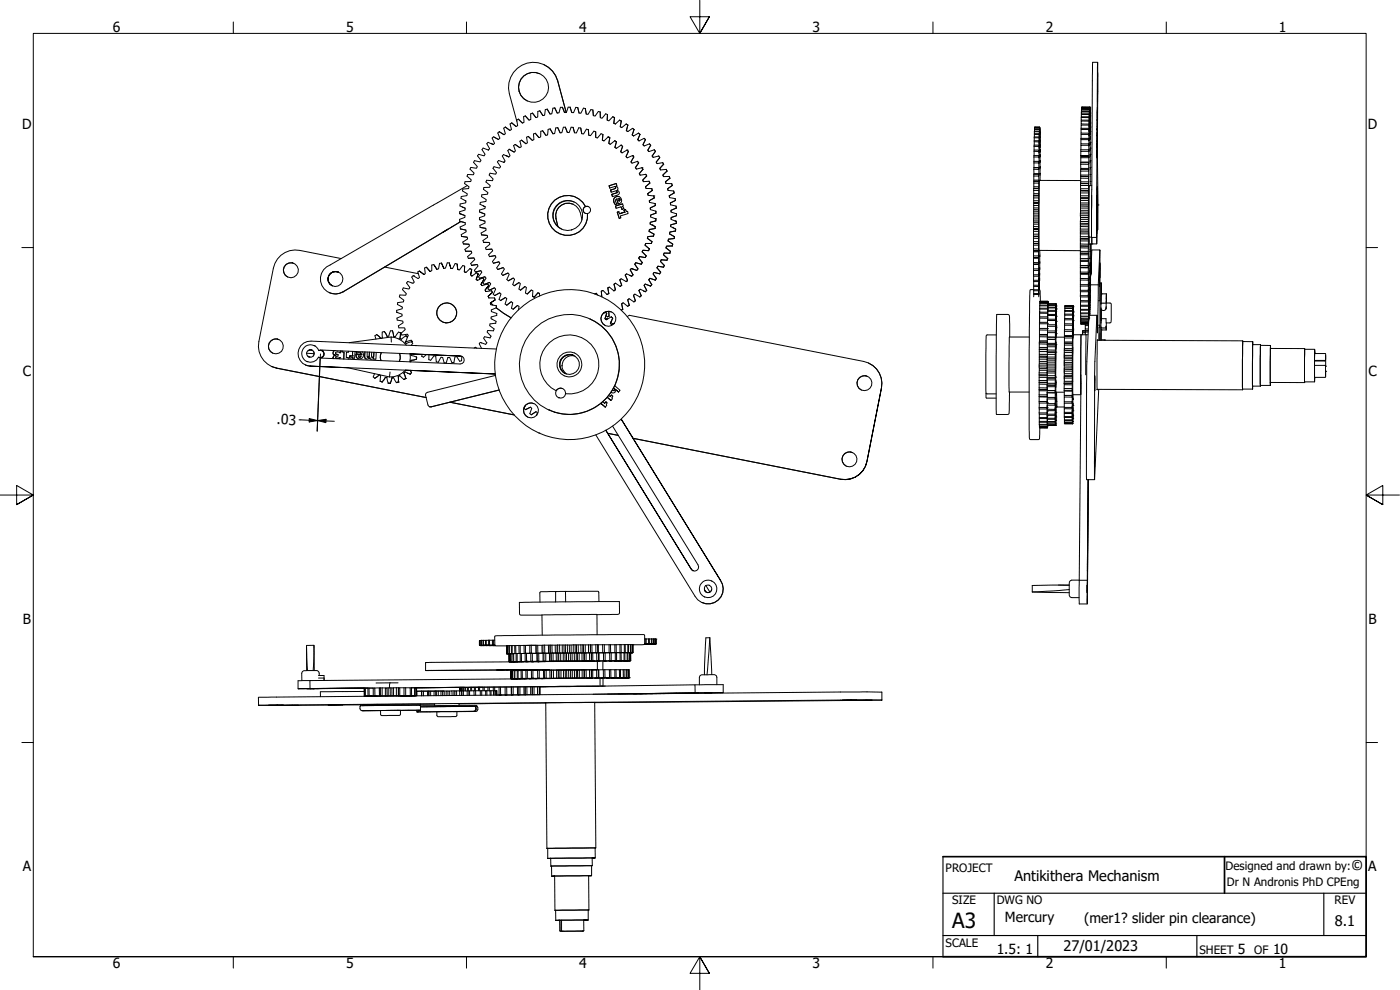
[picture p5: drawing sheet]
<svg xmlns="http://www.w3.org/2000/svg" width="420mm" height="297mm" viewBox="0 0 420 297" stroke-linecap="round" stroke-linejoin="round" font-family="sans-serif">
<defs><g id="words">
<text font-size="6.3" x="285.8" y="278.5">A3</text>
<g font-size="4.4">
<text x="405.5" y="261">©</text>
<text x="304.5" y="264.3">Antikithera Mechanism</text>
<text x="400.6" y="277.8">8.1</text>
<text x="319.2" y="285.4">27/01/2023</text>
</g>
<g font-size="4.2">
<text x="33.9" y="9.6">6</text>
<text x="103.8" y="9.6">5</text>
<text x="173.9" y="9.6">4</text>
<text x="243.8" y="9.6">3</text>
<text x="313.9" y="9.6">2</text>
<text x="383.8" y="9.6">1</text>
<text x="6.6" y="38.7">D</text>
<text x="410.5" y="38.7">D</text>
<text x="6.8" y="112.9">C</text>
<text x="410.7" y="112.9">C</text>
<text x="83" y="127.2" transform="rotate(2 83 127.2)">.03</text>
<text x="6.9" y="187.2">B</text>
<text x="410.7" y="187.2">B</text>
<text x="6.8" y="261.4">A</text>
<text x="410.6" y="261.4">A</text>
<text x="301.6" y="276.6">Mercury</text>
<text x="325.3" y="276.8">(mer1? slider pin clearance)</text>
<text x="299.1" y="286.2">1.5: 1</text>
<text x="371.5" y="286.2">5</text>
<text x="382.1" y="286.2">10</text>
<text x="33.9" y="290.5">6</text>
<text x="103.8" y="290.5">5</text>
<text x="173.9" y="290.5">4</text>
<text x="243.8" y="290.5">3</text>
<text x="313.9" y="290.5">2</text>
<text x="383.8" y="290.5">1</text>
</g>
<g font-size="3.5">
<text x="283.8" y="261.7">PROJECT</text>
<text x="367.8" y="261">Designed and drawn by:</text>
<text x="368.2" y="266">Dr N Andronis PhD CPEng</text>
<text x="285.8" y="271.3">SIZE</text>
<text x="299.1" y="271.3">DWG NO</text>
<text x="400.5" y="271.3">REV</text>
<text x="283.8" y="284">SCALE</text>
<text x="360" y="286.2">SHEET</text>
<text x="376.4" y="286.2">OF</text>
</g>
</g></defs>
<!-- layer: Visible (ANSI) -->
<g fill="none" stroke="#000" stroke-width=".3">
<path d="M163.2 19.4a7.6 7.6 0 0 1 4.2 4.8l2.5 9.6-2.6-9.6a7.5 7.5 0 0 0-9.1-5.2 7.5 7.5 0 0 0-5.3 9.1l2.2 8.3M329.4 18.7h-1.5v.7l-.3 39.3M149.8 39.5l-.4 .4 .6 1.6-.4 .4-1.5-.9-.4 .4 .7 1.6-.4 .4-1.5-.7-.4 .4 .8 1.5-.3 .4-1.6-.6-.3 .5 .9 1.4-.3 .5-1.7-.5-.3 .5 1.1 1.3-.3 .5-1.7-.4-.3 .5 1.2 1.3-.3 .5-1.7-.3-.2 .5 1.2 1.2-.2 .5h-1.7l-.2 .5 1.2 1.1-.1 .5h-1.7l-.2 .6 1.4 .9-.2 .6-1.7 .1-.1 .6 1.5 .9-.2 .5-1.7 .3-.1 .5 1.5 .8v.6l-1.7 .3-.1 .6 1.6 .7v.5l-1.6 .5-.1 .6 1.6 .6v.5l-1.6 .6 .1 .6M149.9 39.5l1.4 .9M151.6 38.1l-.4 .4 .5 1.6-.4 .3-1.4-.9M153.6 36.9l-.5 .3 .4 1.6-.5 .3-1.4-1 1.4 1M155.6 35.8l-.5 .2 .3 1.7-.5 .3-1.3-1.1 1.3 1.1M155.6 35.8l1.2 1.1M157.6 34.8l-.5 .2 .2 1.7-.5 .2-1.2-1.1M157.6 34.8l1.2 1.3M159.8 33.9l-.5 .2v1.7l-.5 .3-1.2-1.3M159.8 33.9l1.1 1.4"/>
<path d="M160.7 40l-.6 .2 .1 1.7-.4 .2-1.3-1.2M160.7 40l1.1 1.3M162 22.1a4.5 4.5 0 0 0-6 2.3 4.5 4.5 0 0 0 2.3 5.9M162 33.3l-.6 .1v1.7l-.6 .2-1-1.4M162 33.3l.9 1.4M162.9 39.2l-.6 .2v1.7l-.5 .2-1.1-1.3M162.9 39.2l.9 1.4M164.2 32.8l-.5 .1-.3 1.7-.5 .1-.9-1.4M164.3 32.8l.8 1.4M165.1 38.7l-.6 .1-.2 1.7-.5 .1-.9-1.4M165.1 38.7l.8 1.5M166.5 32.4l-.6 .1-.3 1.6-.5 .1-.8-1.4"/>
<path d="M167.4 38.3l-.6 .1-.3 1.7-.6 .1-.8-1.5M167.4 38.3l.7 1.6M168.8 32.2h-.6l-.4 1.7h-.6l-.7-1.5 .8 1.5M168.8 32.2l.6 1.6M169.7 38.2l.6 1.5 .5 .1 .6-1.6h.6M169.7 38.2h-.6l-.5 1.6-.5 .1-.7-1.6M169.7 38.2l.6 1.5M171.1 32.2h-.6l-.5 1.6h-.6l-.6-1.6M172 38.2l.4 1.6 .6 .1 .7-1.6 .6 .1M172 38.2l.4 1.7M173.4 32.3l.4 1.6 .5 .1 .8-1.5h.5M173.4 32.3l-.6-.1-.7 1.6h-.5l-.5-1.6 .5 1.6"/>
<path d="M173.4 32.3l.4 1.6M174.3 38.4l.3 1.7 .5 .1 .9-1.4 .6 .1M174.3 38.4l.3 1.7M176.6 38.9l.1 1.7 .5 .1 1-1.3 .6 .1M176.6 38.9l.1 1.7M177.9 33l.2 1.7 .5 .1 1-1.4 .5 .2M177.9 33l-.6-.1-.8 1.4-.6-.1-.3-1.7 .3 1.7M177.9 33l.2 1.7M178.8 39.5v1.7l.5 .2 1.1-1.3 .5 .2M178.8 39.5v1.7M180.1 33.6l.1 1.7 .5 .2 1.1-1.4 .5 .3M180.1 33.6l.1 1.7"/>
<path d="M182.3 34.4l-.1 1.7 .5 .2 1.2-1.3 .5 .3M182.3 34.4l-.1 1.7M184.2 37l.5 .2M184.4 35.3l-.2 1.7 .5 .2M184.4 35.3l-.2 1.6M185.9 36.1l.5 .2M186.5 36.4l-.4 1.6 .5 .3M186.5 36.4l-.4 1.6 .5 .3 1.3-1.1 .5 .3M186.5 36.4l-.6-.3-1.2 1.1M188 39.2l.4 .3M188.4 37.5l-.4 1.7 .4 .3M188.4 37.5l-.4 1.7"/>
<path d="M190.3 38.8l-.6 1.7 .5 .3M190.3 38.8l-.6 1.7M190.3 38.8l-.5-.3-1.4 1M310.4 39.5h1.6l-.1 1.9v-1.3h-1.5M310.5 38.9h1.5v1.8v-1.3h-1.6M310.5 38.4h1.5v1.8v-1.4h-1.5M310.5 38.2h.1M310.5 38.2h1.5v1.7v-1.5l-1.5-.1-.1 2.8M310.5 38.2h1.5v1.6v-1.6zM310.5 38.2v.1M312 38.8v.1M312 39.4v.1"/>
<path d="M312 38.2v2.4v-1.4M312 39.8h.1M312 38.4h.1M312.1 39.2v10.8M324.4 38.5v.3M324.4 39.9v.4M324.5 36.1v.2M324.5 37.2v.3M324.5 34.1v.3M324.5 35v.2M324.6 33.4l-.1 .2M324.6 32.9v.1"/>
<path d="M324.6 32.2h.1M324.6 32.2h2.4M324.6 32.5h.1M324.6 32.2v.1M326.8 39.9v.4M326.9 37.5v2v-1M326.9 38.8v2l-.1-.9M326.9 38.8h-2.5v1.1h2.4M326.9 39.2h.1M326.9 37.5h-2.4l-.1 1h2.5M326.9 38h.1M326.9 37.2v.3"/>
<path d="M326.9 38.5v.3M326.9 35.3v1.9v-1.1v.3M326.9 36.4v1.9v-1.1M326.9 36.4l-2.4-.1v.9h2.4M326.9 37h.1M326.9 35.3l-2.4-.1v.9h2.4M326.9 35v.3M326.9 33.6v1.9v-1.4M326.9 34.4v1.9v-1.3M326.9 34.4h-2.4v.6h2.4M326.9 35.3h.1M326.9 33.6h-2.4v.5h2.4"/>
<path d="M326.9 34.7h.1M326.9 33.4v.2M326.9 34.1v.3M327 32.6v1.8v-1.5M327 33l-.1 1.8v-1.4M327 33h-2.4v.4h2.3M327 34.2h.1M327 32.6l-2.4-.1v.4h2.4M327 33.9h.1M327 32.5v.1M327 32.9v.1M327 32.2v1.6v-1.6"/>
<path d="M327 32.3v1.7v-1.5M327 32.3h-2.4v.2h2.4M327 33.8h.1M327 32.2h-2.4h2.4M327 32.2h.1M327 32.2v.1M327.1 32.8v1.9v-1.4M327.1 32.4v1.8v-1.4M327.1 32.2v1.7v-1.5M327.1 32.4h.1M327.1 32.8h.1M327.1 33.3h.1"/>
<path d="M327.1 34.8v2.1l.1-1.1M327.1 33.9v2.2v-1.3M327.1 33.3v2v-1.4M327.1 33.9h.1M327.1 34.8h.1M327.1 35.8h.1M327.2 39.5v2.4v-.9M327.2 38.1v2.4v-1M327.2 36.9v2.2v-1M327.2 35.8v2.2v-1.1M327.2 36.9h.1M327.2 38.1h.1"/>
<path d="M327.2 39.5h.1M329.3 36.2v1.4l.1-1.4M329.3 36v-1v3.1l.1-.2M329.3 34.2l.1 .3M329.3 37.9v3.8zM329.4 36v-.3l-.1 2.2M329.4 34.2v-1.2v2.3v-3.1v2.6l-.1-.3M329.4 21.7v9zM140.2 55.7l-41.1 23.8a4.5 4.5 0 0 0-2.5 6.1 4.5 4.5 0 0 0 6.4 2M146.5 45h.1M146.6 45h.1M147.4 43h.1"/>
<path d="M147.4 43l.6 .4M148.3 41.1l1.3 .8M151.1 48.7h.1M151.8 46.7h.1M151.8 46.7l.9 .4M152.8 44.8l-.4 .4 .7 1.5-.4 .4-1.6-.7-.4 .4 .9 1.5-.4 .4-1.6-.5-.3 .4 .9 1.4-.3 .4-1.6-.4-.3 .5 1 1.3-.2 .5-1.7-.3-.3 .5 1.2 1.2-.2 .5-1.8-.1-.2 .5 1.4 1.1-.3 .5h-1.7l-.1 .6 1.3 1-.1 .5-1.7 .1-.1 .6 1.4 .9-.1 .5-1.7 .3v.6l1.5 .7-.1 .6-1.6 .4v.6l1.6 .6v.6l-1.6 .5v.6M152.8 44.8l1.5 .8M154.6 43.3l-.5 .4 .6 1.6-.4 .4-1.5-.9M154.6 43.3l1.4 1M156.5 42.1l-.5 .3 .5 1.6-.5 .3-1.4-1M156.5 42.1l1.3 1M158.5 40.9l-.5 .3 .3 1.7-.5 .2-1.3-1"/>
<path d="M158.5 40.9l1.3 1.2M180.8 42.1l.5 .2M180.9 40.3l-.1 1.8 .5 .2 1.2-1.2M180.9 40.3l-.1 1.8M182.5 41.1h.1M182.5 41.1l.5 .2M182.8 55.7h.1M183 41.3l-.3 1.7 .5 .3 1.3-1.1M183 41.3l-.3 1.7 .5 .3M183 56.4l-.2-.7 2.2-.6 .2 .6-.2 .1a.78 .78 0 0 1 .3 1.3l.3 .2a.64 .64 0 0 1 0 1.1l-1.8 .6-.2-.7 1.5-.5M183.2 57h.1M183.6 58.3h.1"/>
<path d="M183.6 58.3l.2 .7M184.5 42.2h.1M184.5 42.2l.5 .3M184.5 44.2l.5 .3M184.5 56h.1M184.5 56l.3 .2M184.7 56.5l-1.5 .5 .2 .7 1.6-.5 .1 .6M184.7 56.5h.1M184.7 56.5l-1.5 .5 .2 .7M184.8 56.2l-.1 .3M184.8 56.2l-.3-.2-1.5 .4M185 55.1l-2.2 .6 .2 .7"/>
<path d="M185 57.2l.1 .6M185 57.2h.1M185 42.5l-.5 1.7 .5 .3 1.4-1M185 42.5l-.4 1.7M185.1 59.7l.4 1.5a1.2 1.2 0 0 0 .9-1.5 1.2 1.2 0 0 0-1.6-.8 1.2 1.2 0 0 0-.6 1.7M185.1 59.7l-.3 .1a1.08 1.08 0 0 0 .5 1.4l-.6 .2-.5-.8M185.1 59.7l.4 1.5M185.1 57.8l-1.5 .5M185.1 57.8h.1M185.8 59.6h.1M185.8 59.6l.3 .3M185.9 59a1.22 1.22 0 0 0-1.4 .3 1.22 1.22 0 0 0-.3 1.3"/>
<path d="M186.1 59.9l-.6-.3 .2 .8M186.1 59.9l-.1 .3-.3 .2 .3-.2zM186.3 45.5l.4 .4M186.4 43.5l.5 .4M186.9 43.9l-.6 1.6 .4 .4 1.5-.9M186.9 43.9l-.6 1.6M188.2 45h.1M188.2 45l.4 .4M188.2 45l.4 .5M188.6 45.4l-.7 1.6 .4 .4 1.5-.7M188.6 45.4l-.7 1.6 .4 .4M189.7 40.5l.5 .3"/>
<path d="M189.8 46.7h.1M189.8 46.7l.4 .4M190.2 47.1l-.8 1.5 .3 .4 1.6-.6M190.2 47.1l-.8 1.5 .3 .4M190.7 50.3l.3 .4M190.7 50.3l1-1.4-1 1.4 .3 .4 1.7-.4M191.3 48.4h.1M191.3 48.4l.4 .5M192.1 40.3l-.7 1.6 .4 .4M192.1 40.3l-.7 1.6 .4 .4 1.5-.8 .4 .4M192.1 40.3l-.5-.4-1.4 .9M192.7 50.3h.1"/>
<path d="M192.7 50.3l.3 .5M193 50.8l-1.1 1.3 .2 .5 1.7-.3M193 50.8l-1.1 1.3 .3 .5M193.3 41.5l.4 .4M193.7 41.9l-.7 1.5 .3 .4M193.7 41.9l-.7 1.5 .3 .4 1.6-.6 .4 .4M193.8 52.3l.3 .5M194.1 52.8l-1.2 1.2 .2 .5 1.7-.1M194.1 52.8l-1.2 1.2 .2 .5M194.4 58.1l.1 .5M194.8 54.4l.2 .5M195 54.9l-1.3 1.1 .2 .5 1.7 .1"/>
<path d="M195 54.9l-1.3 1.1 .2 .5M195.3 43.6l-.9 1.5 .3 .4M195.3 43.6l-.9 1.5 .3 .4 1.7-.6 .3 .5M195.6 56.6h.1M195.6 56.6l.1 .5M195.6 56.6l.2 .5M195.7 57.1l-1.3 1 .1 .5 1.7 .2M195.7 57.1l-1.3 1M195.7 46.8l.3 .4M196 47.2l1.7-.4 .3 .5M196.2 58.8h.1M196.2 58.8l.1 .6"/>
<path d="M196.3 59.4l-1.4 .8v.5l1.7 .4M196.3 59.4l-1.4 .8v.5M196.7 45.4l-1 1.4 .3 .4M196.7 45.4l-1 1.4M198 47.3l-1.1 1.3 .3 .5M198 47.3l-1.1 1.3 .3 .5 1.7-.3M198.9 48.8l.3 .5M198.9 48.8l.2 .5M199.2 49.3l-1.2 1.2 .2 .5M199.2 49.3l-1.2 1.2 .2 .5 1.7-.2 .3 .5M199.7 54.6l.2 .5M199.9 55.1h1.7l.2 .6"/>
<path d="M200.2 51.3l-1.3 1.2 .2 .5M200.2 51.3l-1.3 1.2 .2 .5 1.7-.1M200.8 52.9l.2 .6M201 59.3l1.6 .3 .1 .5M201 53.5l-1.3 1.1 .2 .5M201 53.5l-1.3 1.1M201.8 55.7l-1.4 .9 .1 .5M201.8 55.7l-1.4 .9 .1 .5 1.7 .2 .1 .6M202.3 57.9l-1.4 .8 .1 .6M202.3 57.9l-1.5 .8 .2 .6M202.6 59.6l.1 .5M310.2 57.1v1.7"/>
<path d="M310.2 59.4v1.7M310.2 57.1h1.5v1M310.2 59.4h1.5v.8M310.2 56.6v.5M310.2 58.8v.6M310.3 54.9l-.1 1.7M310.3 52.8v1.6M310.3 50.8v1.5M310.3 58.1h1.4v.5h-1.5M310.3 56h1.4v.5M310.3 54.9h1.4v1.1M310.3 54h1.5l-.1 .5-1.4-.1"/>
<path d="M310.3 52.8h1.4l.1 1.2M310.3 50.8h1.5v1.3M310.3 52.3v.5M310.3 54.4v.5M310.3 56.5h1.4M310.3 54.4h1.4v.5M310.3 48.9v1.4M310.3 52.1h1.5v.5v-.3h-1.5M310.3 50.3h1.5v.4v-.4h-1.5M310.3 48.9h1.5v1.4M310.3 47.1h1.5v1.9v-.6h-1.5M310.3 50.3v.5"/>
<path d="M310.3 45.4l1.5 .1v1.9v-.7h-1.5M310.3 45h1.5v.9v-.4M310.3 43.9h1.6v1.6M310.4 42.5l1.5 .1v1.9v-1h-1.6v5.4M310.4 41.3h1.5v2v-1.1h-1.5M310.4 40.3h1.5v2M311.7 58.6v.2h-1.5M311.7 56.5l-1.5 .1M311.7 56.6v.5M311.7 58.8v.6M311.8 48.4v.5M311.8 50.3v.5"/>
<path d="M311.8 52.3l-.1 .5M311.8 45v.5M311.8 46.7v.4M311.9 42.2v.4M311.9 43.5v.4M311.9 42.3v-1.2h-1.5v2.4M311.9 40.1v.2M311.9 41.1v.2M312.1 50v.4zM312.1 54.1h.1M312.2 50l-.1 2.3v-.3M312.2 52v2.1"/>
<path d="M312.2 54.1h.1M324.3 59.3v.3h2.4M324.3 57.1v.2h2.4M324.3 55.1v.6M324.3 57.3v.6M324.3 59.6v.5M324.3 54.2l-12.3-.1-.2 7.7 .1 13.3 12.3 .1M324.3 55l2.4 .1M324.3 52.9h2.4M324.3 50.8h2.4M324.3 50.8v.5M324.3 52.9v.6"/>
<path d="M324.4 48.8h2.3M324.4 48.8l-.1 .5M324.4 41.5h2.4M324.4 41.5v.4M324.4 43.2v.4M326.7 53.5v1.6M326.7 55.7v1.6M326.7 57.9v1.7M326.7 58.7h-2.4v.6h2.4M326.7 57.9h-2.4v.8M326.7 56.6h-2.4v.5l2.4 .1M326.7 55.7h-2.4v.9"/>
<path d="M326.7 53.5h-2.4v1.1M326.7 52.9v.6M326.7 55.1v.6M326.7 57.3v.6M326.7 59.6l-.1 .5M326.7 49.3v1.7v-.2M326.7 51.3v1.6M326.7 54.6h-2.4v.4M326.7 52.5h-2.4v.4M326.7 51.3h-2.4v1.2M326.7 50.5h-2.3v.3M326.7 49.3h-2.4l.1 1.2"/>
<path d="M326.7 48.8v.5M326.7 50.8v.5M326.8 43.6v1.9v-.6M326.8 45.4v1.9M326.8 47.3v1.8l-.1-.3M326.8 48.6h-2.4v.2M326.8 47.3h-2.4v1.3M326.8 45.4h-2.4v1.4h2.4h-2.4v.5M326.8 45.1h.1M326.8 43.6h-2.4v1.3M326.8 44.9h-2.4v.5M326.8 43.2v.4"/>
<path d="M326.8 44.9v.5M326.8 40.3v2v-.8M326.8 41.9v1.9v-.6M326.8 43.4h.1M326.8 41.9h-2.4v1.3h2.4M326.8 40.3h-2.4v1.2M326.8 41.5v.4M326.9 40.5h.1M327.2 41h.1M327.2 52.4v3.3M327.2 50.2v2.2M327.2 48.2v2.3v-.3"/>
<path d="M327.2 44.4v4.2v-.4M327.2 42.7v2.3v-.6M327.2 41v2.4v-.7M327.2 42.7h.1M327.2 44.4h.1M327.2 46.3h.1M327.2 48.2h.1M327.2 50.2h.1M327.2 52.4h.1M327.2 54.5h.1M327.6 58.7v12.2M327.6 58.7v12.5h1.5"/>
<path d="M327.7 55.7h-.8l-.1 10.6 .1 4.8h.7M329.3 44.3v3.2zM329.3 41.3v3.6zM88.2 79a2.25 2.25 0 0 0-2.9 1.2 2.25 2.25 0 0 0 1.1 2.9M102.4 77.6l-12.4-2.5a6.7 6.7 0 0 0-8 5.4l-4.3 22a6.7 6.7 0 0 0 5.3 7.9M130.2 79.4l-.6 .1v1.7l-.5 .2-1.2-1.2 1.2 1.2M132.5 78.9l-.6 .1-.3 1.7-.5 .1-.9-1.4 .9 1.4M133 69.7l-1.1 .6M134.4 68.8l3.9-2.3zM134.4 68.8l-31.4 18.8M134.4 68.8l-1.4 .9M134.8 78.9h-.6l-.5 1.6h-.5l-.7-1.6 .7 1.6"/>
<path d="M137.2 79.2l-.6-.1-.8 1.5-.5-.1-.5-1.6 .5 1.6M138 66.4l1.6 .4 .1 .6-1.6 .7 .1 .6M138 64.1h.1M138 66.4l1.6 .4M138 64.1l1.5 .6M138.2 68.7l1.6 .3 .1 .5-1.5 .9 .1 .5M138.2 68.7l1.6 .3M138.7 62.1l.9 .4M139.1 73.2l1.7 .1 .1 .5-1.4 1 .2 .6M139.1 73.2l1.7 .1M139.4 79.9l-.5-.2-1 1.3-.5-.1-.2-1.7 .2 1.7M139.4 79.9v1.7z"/>
<path d="M139.6 60.2h.1M139.7 60.2l.1 .1M139.7 75.4h1.7l.2 .5-1.3 1.1 .2 .5M139.7 75.4h1.7M140.2 71.2l-1.7-.3 1.7 .2 .1 .6-1.4 .9 .2 .6M142.2 77.4l-1.7 .1 1.7-.1 .3 .5-1.2 1.2 .2 .5M143.2 79.4l-1.7 .2 1.7-.2 .3 .4-1.1 1.3 .3 .5M143.9 65.9l1.6 .5 .1 .5-1.6 .7 .1 .6M143.9 65.9l1.6 .5M144.1 68.2l1.7 .3 .1 .6-1.5 .8 .1 .6M144.1 68.2l1.7 .3M144.1 63.7h.1"/>
<path d="M144.1 63.7l1.4 .5M144.5 70.5l1.7 .1 .1 .6-1.4 1 .2 .5M144.5 70.5l1.7 .1M145 61.8l.6 .2M145.1 72.7l1.7 .1 .2 .5-1.3 1.1 .2 .5M145.1 72.7l1.7 .1M145.9 74.9l1.7-.2 .3 .6-1.3 1.1 .3 .6M146.9 77l1.7-.3 .2 .5-1 1.3 .3 .5M147.6 74.7l-1.7 .2M148.1 79l1.6-.4 .3 .4-.9 1.4 .3 .4M148.6 76.7l-1.7 .3M149.7 78.6l-1.6 .4"/>
<path d="M166.5 60a6 6 0 0 1 9.2 2l-.5 .3-.2 .7 .2 .6 .5 .4 .6 .1a6 6 0 0 1-8.3 6.1 6 6 0 0 1-1.5-10.2zM166.8 65.6a3.8 3.8 0 0 1 2.8-4.6 3.8 3.8 0 0 1 4.6 2.8l.5 2.2M166.8 65.6l.6 2.4M166.9 65.6l.5 2.4M172 61.3a3.8 3.8 0 0 0-3.9 .5 3.8 3.8 0 0 0-1.2 3.8M172.3 60.6a4.5 4.5 0 0 0-5.9 2.2 4.5 4.5 0 0 0 2.2 6M175.7 62h.1M175.7 62a1.13 1.13 0 0 1 1.5 .7 1.13 1.13 0 0 1-.9 1.4M175.7 62a6 6 0 0 0-9.9-1.3 6 6 0 0 0 2.7 9.6 6 6 0 0 0 7.8-6.2M176.6 62a1.14 1.14 0 0 0-1.5 .5 1.14 1.14 0 0 0 .6 1.5M184.2 60.6l.5 .8M184.4 61.1h.1"/>
<path d="M184.7 61.8l2.2-.6 .2 .6-.4 .2 .6 .6-.7 .2-.2-.8-1.5 .5zM185.3 63.7h.1M185.8 63.5l-.5 .2 .5 1.9M185.9 64.1h.1M186.4 62l.2 .8M186.9 61.2l-2.2 .6 .2 .7M187.3 63.1h.1M187.5 63.7h.1M187.7 62.9l.3 .5h.3M188.1 63.4h.2l.2 .7-2.4 .7 .3 .6-.6 .2-.5-1.9 .5-.2 .1 .6 1.6-.4-.2-.6 .4-.2-.4 .2 .2 .6-1.6 .4M188.1 63.4h.1M190.8 78.8l-.3 .5 .9 1.4"/>
<path d="M190.8 78.9l1.6 .4M191.9 77l-.2 .5 1 1.3M192 77l1.6 .3M192.4 79.3l-1.6-.5-.3 .5 .9 1.4M192.7 75.6l1.2 1.2M192.7 78.8l-.3 .5M192.8 78.8l-.4 .5M193.6 77.3l-1.7-.3-.2 .5 1 1.3M193.8 73.1l-.2 .5 1.3 1.1M193.8 73.1h1.7M193.9 76.8l-.3 .5M194.3 71.5l1.4 1"/>
<path d="M194.6 75.2l-1.6-.1-.3 .5 1.2 1.2M194.6 75.2l-1.6-.1-.3 .5M194.8 69.4l1.5 .9M194.9 74.7l-.3 .5M195.5 73.1h-1.7l-.2 .5 1.3 1.1M195.7 67.5l.9 .5M195.7 67.5h.1M195.7 72.5l-.2 .6M196.1 70.9l-1.7 .1-.1 .5 1.4 1M196.1 70.9l-1.7 .1-.1 .5M196.3 70.3l-.2 .6M196.6 68.6l-1.7 .3-.1 .5 1.5 .9"/>
<path d="M196.6 68.6l-1.7 .3-.1 .5M196.6 65.6l.2 .1M196.6 65.6h.1M196.6 61.1l.1 .6M196.6 68v.6M196.7 61.7l-1.5 .7v.5l1.6 .5M196.7 61.7l-1.5 .7v.5M196.8 66.3l-1.6 .4-.1 .6 1.5 .7M196.8 66.3l-1.6 .4-.1 .6M196.8 63.4v.6M196.8 64l-1.6 .5v.6l1.6 .6M196.8 64l-1.6 .5v.6"/>
<path d="M196.8 65.7v.6M199.4 79.7l-.3 .5M199.9 74.4l1.3 1M200.2 78.1l-1.7-.1-.3 .4 1.2 1.3M200.2 78.1l-1.7-.2-.3 .5 1.2 1.3M200.4 77.6l-.2 .5M200.6 71.8l-.1 .5 1.4 1M201 76l-1.7-.1-.2 .5 1.3 1.2M201.2 60.9l.1 .6M201.2 75.4l-.2 .6M201.3 61.5l1.6 .3 .1 .6M201.8 73.8l-1.8 .1-.1 .5 1.3 1"/>
<path d="M201.8 73.8l-1.8 .1-.1 .5M201.8 68.2h.1M201.8 68.2l1 .5M201.9 73.3l-.1 .5M201.9 73.2l-.2 .6M202.3 71.6l-1.7 .2-.1 .5 1.4 1M202.3 71.6l-1.7 .1M202.4 71l-.1 .6M202.6 66.3h.1M202.6 66.3l.4 .1M202.7 60.1l-1.5 .8 .1 .6M202.7 69.3l-1.7 .3v.6l1.4 .8"/>
<path d="M202.7 69.3l-1.7 .3-.1 .6 1.5 .8M202.7 60.1l-1.5 .8M202.8 68.7l-.1 .6M202.9 61.8v.6M202.9 67l-1.6 .5v.5M202.9 67l-1.6 .5v.5l1.5 .7M203 62.4l-1.6 .7v.6M203 62.4l-1.6 .7v.5l1.6 .6v.5M203 66.4l-.1 .6M203 64.7l-1.6 .6v.5M203 64.7l-1.6 .6v.5l1.6 .6M310.2 78.8v1.9"/>
<path d="M310.2 77.3v1.5M310.2 75.2v1.6M310.2 73.1v1.6M310.2 70.9v1.6M310.2 68.6v1.7M310.2 66.3v1.7M310.2 79.3h1.5v-.4v.4zM310.2 77.3h1.5v-.3v.5h-1.5M310.2 75.2l1.5-.1v.5h-1.5M310.2 73.1h1.5v.5h-1.5M310.2 70.9h1.5v.6h-1.5M310.2 68.9h1.5v.5h-1.5"/>
<path d="M310.2 68.6h1.5v.3M310.2 66.3h1.5v.4M310.2 65.7v.6M310.2 68v.6M310.2 70.3v.6M310.2 72.5v.6M310.2 74.7v.5M310.2 76.8v.5M310.2 71h1.5M310.2 64v1.7M310.2 61.7v1.7M310.2 66.7h1.5v.6h-1.5"/>
<path d="M310.2 64.5h1.5v.6h-1.5M310.2 64h1.5v.5M310.2 62.4h1.5v.5h-1.5M310.2 61.7h1.5v.7M310.2 60.2h1.5v.6l-1.5-.1M310.2 61.1h1.5M310.2 61.1v.6M310.2 63.4v.6M311.7 74.7v.5h-1.5M311.7 72.5v.6h-1.5M311.7 76.8v.5M311.7 78.8v.5"/>
<path d="M311.7 79.3v1.4h-1.5M311.7 77.5v1.3h-1.5M311.7 75.6v1.2h-1.5M311.7 73.6v1.1h-1.5M311.7 71.5v1h-1.5M311.7 69.4v.9h-1.5M311.7 67.3v.7h-1.5M311.7 65.1v.6h-1.5M311.7 62.9v.5h-1.5M311.7 61.1v.6M311.7 63.4v.6M311.7 65.7v.6"/>
<path d="M311.7 68v.6M311.7 70.3v.6M311.7 60.8v.3M312 75.1v5.7M324.2 78.4v1.3h2.4M324.2 76.4v1.2h2.4M324.2 74.4v1h2.4M324.2 72.3v.9l2.4 .1M324.2 70.2v.8h2.4M324.2 68v.7h2.4M324.2 75.4v.6h2.4M324.2 73.9h2.4"/>
<path d="M324.2 64.2v.5M324.2 66.4v.6M324.2 68.7v.6M324.2 71v.6M324.2 73.2v.6M324.2 77.6v.5M324.2 79.7v.5M324.3 65.8l-.1 .6h2.4M324.3 63.6l-.1 .6h2.4M324.3 61.5v.3l2.3 .1M324.3 61.8v.6M326.6 76v1.6"/>
<path d="M326.6 78.1v1.6M326.6 78.1h-2.4v.3h2.4M326.6 76h-2.4v.4h2.4M326.6 75.4v.6M326.6 77.6v.5M326.6 79.7v.5M326.6 60.1v1.8M326.6 62.4v1.8M326.6 64.7v1.7M326.6 67v1.7M326.6 69.3v1.7M326.6 71.6v1.7"/>
<path d="M326.6 73.8v1.6M326.6 73.8h-2.4v.6h2.4M326.6 71.8l-2.4-.1v.6h2.4M326.6 71.6h-2.4v.1M326.6 69.6h-2.4v.6h2.4M326.6 69.3h-2.4v.3M326.6 67.5h-2.4v.5h2.4M326.6 67h-2.4v.5M326.6 65.3h-2.3v.5h2.3M326.6 64.7h-2.4l.1 .6M326.6 63.1h-2.3v.5l2.3 .1M326.6 62.4h-2.3v.7"/>
<path d="M326.6 60.1h-2.3v.8M326.6 61.9v.5M326.6 64.2v.5M326.6 66.4v.6M326.6 68.7v.6M326.6 71v.6M326.6 73.3v.5M326.7 60.9h-2.4v.6h2.4M326.9 71.1v2.1h.8M327.1 79.7h.2v1.2M327.1 79.9h.2v1.9v-1.2h-.2M327.1 79.6h.1"/>
<path d="M327.1 78.9h.3v1.7v-1.5h-.3M327.1 79.2h.3v1.7M327.1 75.4h.1M327.1 79.6v-.2v2.2M327.1 77.5v-.1v1.7M327.1 75.4v2.1M327.1 77.5h.1M327.1 73.3h.1M327.1 79.1v.5M327.2 73.2l-.1 2.2M327.3 73.2l.1 7.3v-1.6h-.3M327.3 79.7v.2"/>
<path d="M327.4 79.1v.1M327.4 78.9v3.5v-1.1v.8M327.4 73.2l.1 5.7M327.7 72.3v.9M327.7 73.2h.1M327.7 71.2v1.1M327.7 73.2h1.4M329.1 68.4l.1-7.4-.1 9.1M329.1 68.4l.1-9.7-.1 11.4M329.1 70.1v3M329.4 68.8l-.1-12.8-.2 17.1M329.4 68.8l-.2 .4"/>
<path d="M329.5 61.5l-.1-42.8-.3 52.5v-2.8M329.5 61.5h.1M329.5 61.5l-.1 7.3M330.1 78.9v4.4zM330.1 75h-2.4l-.3 5.7M99.1 82.1a2.24 2.24 0 0 0 .6 3.7 2.25 2.25 0 0 1-1.1-3 2.25 2.25 0 0 1 3-1.2h-1.7zM101.6 81.6a2.25 2.25 0 0 0-3 1.2 2.25 2.25 0 0 0 1.1 3M103 87.6a4.3 4.3 0 0 1-4.2 .2M115.3 99.5l.9 1.4M115.3 99.5l-.6 .1 .1 1.7-.5 .2-1.3-1.1M115.4 80.1l10.1 2M117.8 99.3h-.6l-.5 1.6-.5 .1-.9-1.5"/>
<path d="M117.8 99.3h.1M117.8 99.3l.4 1.7h.4l1-1.4 .6 .3M119.1 93.7h.1M120.2 99.9l-.2 1.6M120.2 99.9h.1M120.4 92h.1M123.6 84.9h.1M124.1 82.7h.1M125.9 81.3l-.5 .3 .5 1.7-.4 .3-1.5-.9-.4 .4 .7 1.6-.3 .3-1.6-.6-.4 .5 1 1.4-.3 .4-1.7-.3-.2 .5 1.2 1.2-.2 .5-1.8-.1-.2 .6 1.4 1-.1 .5-1.7 .2-.1 .5 1.5 .8-.1 .6-1.7 .4v.6l1.6 .6 .1 .5-1.6 .6 .1 .6 1.7 .3 .1 .5-1.5 1 .2 .6h1.7l.2 .5-1.2 1.1 .2 .5 1.7-.2 .3 .4-.4 .4-.4-.3M127.9 80.2l-.5 .2 .2 1.7-.4 .3-1.3-1.1 1.3 1.1M139.4 81.6l.4 .2-.2-.2M141.1 80.6l-1.3 1.2"/>
<path d="M141.1 80.6l.5 .3M141.1 80.6l.5 .2M141.6 80.8l-.4 1.7zM142.7 81.6l1.6-.4 .3 .5-1 1.3 .3 .5M143 81.8l.5 .4M143.5 82.2l-.5-.4-1.4 1-.4-.3 .4 .3M143.5 82.2l-.6 1.6zM143.9 83.5l1.6-.5 .4 .5-1 1.4 .4 .4M144.3 81.2l-1.6 .4M144.4 85.3l.3 .4zM144.4 85.3l.8-1.5-.8 1.5M144.8 83.4l-1.5 .7-.4-.3 .4 .3"/>
<path d="M144.8 83.4l.4 .4M145.5 83l-1.6 .5M145.8 87.4l-.2-.4 .2 .5 1.7-.3 .3 .5M146.3 85.2l-1.6 .5M146.3 85.2l.4 .5M146.3 85.2l.3 .5M146.5 88.9l.2 .5zM146.5 88.9l1.3-1.2zM146.6 85.7l-1 1.3zM146.7 89.4h1.7l.2 .6-.2-.6M146.9 87.1l1.5-.8 .4 .4-.8 1.6 .5 .4M146.9 84.7l-1.6 .6 1.6-.6 .4 .5-.9 1.4 .5 .5"/>
<path d="M147.7 95.8h.1M147.9 91.5l-.7-.6 1.4-.9-1.4 .9v.5l1.7 .3 .1 .6M148.4 86.4l-1.5 .7M148.5 88.7l1.4-.8 .5 .3-.6 1.6 .4 .4M148.8 97l-1.7 .2-.2 .5 1.4 1-.2 .6-1.7-.1-.2 .4 1.2 1.3-.3 .5M149 94.1h.1M149.1 94.1l-1.6-.6-.1-.5 1.6-.7 2.1 1.7 2.3 1.4M149.1 94.1v.5l-1.7 .5v.5l1.5 .8-.1 .6M149.4 80.8l1.6-.5 .4 .4-.9 1.5 .4 .4M150 87.9l-1.5 .8M150.2 90.2l1.4-.9 .5 .3-.5 1.6 .5 .4M150.9 82.6l1.5-.7 .4 .4-.7 1.5 .4 .4"/>
<path d="M151 80.3l-1.6 .5M151.7 89.3l-1.5 .9M152.1 91.6l1.3-1.1 .5 .3-.4 1.7 .5 .3M152.4 81.9l-1.5 .7M152.5 84.2l1.5-.8 .4 .4-.5 1.6 .4 .3M153.5 90.5l-1.4 1.1M154 92.8l1.3-1.2 .5 .3-.2 1.1M154.1 83.4l-1.6 .8M154.3 85.7l1.4-.9 .5 .3-.5 1.6 .5 .4M155.3 91.7l-1.3 1.1M155.7 84.8l-1.4 .9M156.2 87.1l1.3-1.1 .5 .3-.3 1.6 .5 .3"/>
<path d="M157.6 86l-1.4 1.1M158.2 88.2l1.2-1.2 .5 .2-.1 1.7M159.5 87l-1.3 1.2M159.8 88.9h.1M159.8 88.9l.5 .2M159.8 88.9l.5 .3M161.4 87.9l.5 .1M161.5 87.9l-1.2 1.2M161.9 88.8v-.8l-.5-.1-1.1 1.2M177.1 95.7a15 15 0 0 1 7.5 19.8 15 15 0 0 1-19.9 7.5M179 88l-.5 .2 .5-.2 .4 .5M180.2 88.9a22.5 22.5 0 0 0-31.7 21.3 22.5 22.5 0 0 0 33 19.1 22.5 22.5 0 0 0 2.9-38l-3.8-2.2"/>
<path d="M180.2 88.9h.1M181 87.2l-.5 .2 .1 1.7M181.1 94l.5-.3 .5 .3M181.2 93.9h.1M181.6 93.7l.5 .3M181.9 94.7l.3 .4 .6-.2M182.1 94l-.5 1.6 .3 .4 1.5-.9M182.1 94l-.5 1.6 .4 .4M182.2 88.3l-1.2-1.1-.5 .2 .1 1.7M182.2 95.6h.1M182.2 95.6l-.4 .2M182.4 86.4l.3 1.7"/>
<path d="M182.7 93.4l.1 1.5zM182.7 88.1l-.5 .2M182.9 86.1l-.5 .3M183.4 95.1h.1M183.4 95.1l.5 .3M183.5 95.1l.4 .4M183.5 93.6a2.25 2.25 0 0 0-2.9 1.1 2.25 2.25 0 0 0 1.1 3M183.6 96.3l-.4 .8 .3-.6M183.9 97.1v.1M183.9 95.4l-.7 1.6 .4 .4 .8-.4-.9 .3M183.9 95.4l-.7 1.6 .4 .4M184.2 87.2l-1.3-1.1-.5 .3 .3 1.7"/>
<path d="M184.2 87.2h.1M184.7 86.9l-.5 .3M184.7 85l-.4 .3 .4 1.6M186.1 85.9l-1.4-1-.4 .4 .4 1.6M186.4 83.6l-.4 .4 .6 1.6M186.6 85.6l-.5 .3M186.9 92.8l-.4 .3M186.9 92.8l-.5 .2M187 90.9l-.4 .2 .3 1.7M187.9 84.5l-1.5-.9-.4 .4 .6 1.6M187.9 84.5h.1M188 82.2l-.4 .3 .7 1.6"/>
<path d="M188.3 95l.5-.4 70.4 13.8a6.8 6.8 0 0 1 5.3 8M188.3 84.1l-.4 .4M188.8 89.6l-.4 .3 .4 1.7M188.8 91.6l-.5 .3-1.3-1.1-.4 .3 .3 1.7M188.8 91.6l-.5 .3M188.9 82.6l.7 .3M188.9 82.6h.1M189.5 80.5l-.4 .5 .8 1.5M189.6 82.9l-1.6-.7-.4 .3 .7 1.6M189.6 80.6l1.5 .5M189.6 80.6h.1M189.9 82.5l-.3 .4"/>
<path d="M190.2 90.6l-1.4-1-.4 .3 .4 1.7M190.5 88.3l-.4 .3 .6 1.6M190.7 90.2l-.5 .4M191.1 81.1l-1.6-.6-.4 .5 .8 1.5M191.4 80.7l-.3 .4M191.5 80.7l-.4 .4M191.7 87.2l.7 1.5M191.8 87.2l.4-.4 1.5 .7M192.2 86.8l-.4 .4 .6 1.5M192.4 88.7l-.4 .4-1.5-.8-.4 .3 .6 1.6M193.1 87.3l.6 .2M193.7 85.2l-.4 .4 .8 1.5"/>
<path d="M194 85.4h.1M194.1 85.4l1.1 .4M194.1 87.1l-.4 .4M195 83.5l1.7 .6M195.1 83.5l-.4 .4 .9 1.5M195.2 85.8l-1.6-.6-.3 .4 .8 1.5M195.6 85.4l-.4 .4M196.7 84.1l-1.6-.6-.4 .5 .9 1.4M197 83.6l-.4 .4M197 83.6l-.3 .5M198 82.2l-1.7-.5-.3 .5 1 1.4M198.2 81.6l-.2 .6"/>
<path d="M198.3 81.6l-.3 .6M199.1 80.2l-1.7-.3-.2 .5 1.1 1.2M199.1 80.2l-1.7-.3-.3 .4 1.2 1.3M310.2 84.1v.4h1.5v-.9v2h-1.5M310.2 80.7v2.2h1.5v-.7v1.9h-1.5M310.2 81.1h1.5v-.6v2h-1.5M310.2 86.9l-1 .1-.2 1.9-.1 40.1 .2 2.8 2.6 .1 .3-.2 .1-3.4M310.2 88.3l1.5 .1v-1.2v1.9M310.2 87.2h1.5v-1.1v2h-1.5M310.2 84.5v3.8M310.2 82.9v1.2M310.3 88.3l-.1 .8"/>
<path d="M311.7 85.3v-.3v1l-1.5-.1M311.7 80.7v.4M311.7 82.5v.4M311.7 84.1v.4M311.7 85.6v.4M311.7 86.9v.3M311.7 88.2v-.2v.5M311.7 85.3v1.6h-1.5M311.7 88.1v.3M311.8 86.9l.4 .5v3M312 99v1.5M312 98.5h2.4v.5v-.5"/>
<path d="M312 97.1h2.4v.7M312 99h2.4v.6M312 94h2.4v1.8v-.7h-2.4M312 93.7v-.3v3.3h2.4v.7M312 95.4l2.4 .1v1M312 80.8v-.5l-.1 6.6M312 93.7v5.3M312 91.8h2.5v1.3v-.6h-2.5M312 92.7h2.4v1.6v-.6h-2.4M312.1 90.6h2.4v1v-.7h-2.4M312.1 91h2.4v1.2v-.6h-2.5v2.1M312.1 90.5h2.4"/>
<path d="M312.1 90.4h2.4v.8M312.1 90.4h.1M312.1 90.4v1.2M314.4 97h.1M314.4 98.6h.1M314.4 99.3h2.3M314.4 96.7v1.2M314.4 99.3v.5M314.4 95.8h2.4M314.4 94.3h2.4M314.4 95.8v.4M314.4 93.7v.3"/>
<path d="M314.4 94.3v.3M314.4 95.1v.4M314.5 92.2h2.4M314.5 93.1h2.3M314.5 91.6v.2M314.5 92.2v.2M314.5 93.1l-.1 .3M314.5 92.5l-.1 .2M314.5 91.2h2.4M314.5 91.6h2.4M314.5 91.6v.1M314.5 91.2v.1"/>
<path d="M314.5 90.9v.1M314.5 90.6v.5v-.1M316.7 99.8v1.8v-.3M316.7 99.8h-2.3v1.3M316.7 99.3h.1M316.7 99.3v.5M316.8 96.2v1.9v-.7M316.8 97.9v1.9l-.1-.5M316.8 97.7h.1M316.8 96.2h-2.4v1.2h2.4M316.8 97.9h-2.4v1.4M316.8 96.3h.1"/>
<path d="M316.8 95.8v.4M316.8 97.4v.5M316.8 99.3v1.6zM316.8 98.6v2.7zM316.8 99.3h.1M316.8 93.4v2v-1.1M316.8 94.7v1.9v-.8M316.8 95.1h.1M316.8 93.4h-2.4v.9M316.8 94.7l-2.4-.1v1.2M316.8 93.1v.3M316.8 94.3v.4"/>
<path d="M316.8 99.8h.1M316.8 94.1h.1M316.9 97.9v2.5zM316.9 98.7v1M316.9 98.5v1.1M316.9 97.7v1.3zM316.9 96.2v3.4zM316.9 98.5h.1M316.9 97.7h.1M316.9 99h.1M316.9 91.7v1.8v-1.3M316.9 92.4l-.1 1.9v-1.2"/>
<path d="M316.9 92.9h.1M316.9 93.4h.1M316.9 91.7h-2.4v.5M316.9 92.4h-2.4v.7M316.9 91.6v.1M316.9 92.2v.2M316.9 98.5v.2M316.9 95.7v3.3zM316.9 91.1v2.1v-1.4M316.9 91.2v1.7v-1.6M316.9 91.1v1.7v-1.6M316.9 91.3v1.7v-1.4"/>
<path d="M316.9 92.8h.1M316.9 91.1l-2.4 .1M316.9 91.3h-2.4v.3M316.9 91.3h.1M316.9 92.8v1.9l.1-1.1M316.9 91.8v2v-1.3M316.9 92.5h.1M316.9 91.8h.1M316.9 93.6h.1M316.9 92.5v.3M317 98.2v2.2v-.3M317 96.4v2.3v-.5"/>
<path d="M317 94.9v2.3v-.8M317 93.6l-.1 2.2 .1-.9M317 98.2h.1M317 96.4h.1M317 94.9h.1M319.4 98.9l2.5 .1M319.4 98.9v.5M319.5 97.1l2.4 .1M319.5 97.1v.5M319.5 93.2h2.4M319.5 94.3h2.4M319.5 93.2v.2"/>
<path d="M319.5 94.3v.3M319.6 92.4h2.3M319.6 92.4v.2M321.9 97.6v1.9v-.5M321.9 99.4v1.8v-.3M321.9 99h.1M321.9 97.6h-2.4v1.3M321.9 99.4h-2.5v1.3M321.9 99v.4M321.9 99.5v-.2v2.2M321.9 99.9v1.6M321.9 94.6v1.9v-.9"/>
<path d="M321.9 96v1.9v-.7M321.9 96.2h.1M321.9 94.6h-2.4v1M321.9 97.5h.1M321.9 96h-2.4v1.1M321.9 99.7h.1M321.9 95.6h-2.4v.4M321.9 94.3v.3M321.9 95.6v.4M321.9 97.2v.4M321.9 99.5v-.4v.7M321.9 99.8v1.6z"/>
<path d="M321.9 99.7v.1M321.9 99.3v1.3M321.9 99.7v-1v1.4M321.9 99.2v1.2M321.9 99.7v1.4v-1M321.9 99.2h.1M321.9 92.6v1.8v-1.2M321.9 93.4v2v-1.1M321.9 94.3h.1M321.9 92.6h-2.3v.6M321.9 95.1h.1M321.9 93.4h-2.4v.9"/>
<path d="M321.9 92.4v.2M321.9 93.2v.2M321.9 99.7v.2M322 98.8v1.3zM322 97v3.1zM322 97.9v1.1zM322 98.7h.1M322 91.7v1.7v-1.5M322 92v1.8l-.1-1.4M322 91.7v1.8v-1.4M322 91.7v1.6v-1.6M322 93.3h.1"/>
<path d="M322 91.7h-2.4v.2M322 93.7h.1M322 92h-2.4v.4M322 91.9v.1M322 91.9l-2.4 .1M322 91.7h.1M322 91.7h-2.4M322 92.1v1.9l.1-1.3M322 92.1h.1M322 92.7h.1M322.1 96.2v2.3v-.6M322.1 94.8v2.3v-.9"/>
<path d="M322.1 93.6v2.2v-1M322.1 92.7v2.1v-1.2M322.1 96.2h.1M322.1 94.8h.1M322.1 93.6h.1M322.1 99.7h.1M322.1 97.9h.1M322.1 97.9v2.2v-.4M322.1 99.7v.7M324.2 82.2v1.4h2.4M324.2 80.3v1.3h2.4M324.2 88.7v.4h2.4"/>
<path d="M324.2 87.1v.4h2.4M324.2 81.6v.6M324.2 83.6v.4M324.2 85.4v.4M324.3 89.1v1.1h2.3M324.3 87.5l-.1 1.2h2.4M324.3 93.9v.2h2.4M324.3 90.2v.4M324.3 91.6v.3M324.3 92.8v.3M324.3 94.1v.8h2.4M324.3 96.4h2.4"/>
<path d="M324.3 94.9v.2M324.3 95.6v.2M324.3 96.3v.1M324.4 96.4v.4h2.3M324.4 97.1h2.3M324.4 96.8h.1M324.4 97.1l2.3 .1h-2.3M324.4 97.2h.1M324.9 99.6h.8v.8M324.9 99.6v.3M324.9 99.3h.1M324.9 99.3h1.7h-.9"/>
<path d="M325.7 99.3h-.8v.3M325.7 99.9h-.8v.5M325.7 97.2v.5h.9M325.7 97.7v1h.9M325.7 99.3v.3h.9M325.7 98.7v.6M326.6 80.2v-.3v1.7M326.6 80.2h-2.4v.1l2.4 .1M326.6 81.6v.6M326.6 82.2v-.5v1.9M326.6 84.1v-.6v1.9M326.6 85.8v-.6v1.9"/>
<path d="M326.6 87.5v-.7v1.9M326.6 89.1v-.8v1.9M326.6 90.6l.1-1-.1 2M326.6 90.6h-2.3v1h2.3M326.6 88.6h.1M326.6 87.2h.1M326.6 85.6h.1M326.6 85.8h-2.4v1.3h2.4M326.6 84h.1M326.6 84.1l-2.4-.1v1.4h2.4M326.6 82.2h-2.4h2.4M326.6 83.6v.5"/>
<path d="M326.6 85.4v.4M326.6 87.1v.4M326.6 88.7v.4M326.6 90.2v.4M326.6 91.6l.1 .3M326.7 91.9v-1v1.9M326.7 93.1v-1.1v1.9M326.7 94.1v-1.2v2M326.7 95.1v-1.3v1.8M326.7 96.8h-2.3v.3h2.3M326.7 95.1h-2.4v.5h2.4M326.7 93.2h.1"/>
<path d="M326.7 92.2h.1M326.7 93.1h-2.4v.8h2.4M326.7 91.1h.1M326.7 91.9h-2.4v.9h2.4M326.7 89.9h.1M326.7 92.8v.3M326.7 93.9v.2M326.7 94.9v.2M326.7 95.8v-1.4v1.8M326.7 95.7v-.8v1.1M326.7 94.6h.1M326.7 95.8h-2.4v.5h2.4"/>
<path d="M326.7 93.9h.1M326.7 95.1h.1M326.7 95.6v.2M326.8 95.4h.1M326.8 94.6l-.7 15.1v33.5v.7h2.4M326.8 94.6h2.4M326.9 94.1h.2M326.9 93.9h.1M326.9 92.3l.3 .1M326.9 93.9v-1.2v1.9M326.9 92.8v-1.1v2.2M326.9 92.8h.1"/>
<path d="M326.9 93h.2M326.9 93.5h.2M326.9 91.6h.1M327 88.9h.2v.5h-.2M327 90h.2v.9M327 91.6l-.1-1.1v2.3M327 90.2v-.9v2.3M327 88.7v-.8v2.3M327 88.7h.1M327 90.2h.1M327 90.9h.2M327 91.4h.2"/>
<path d="M327 89.4h.2M327 83.8h.3v1.9l-.1-.5h-.2M327 87h.2v.5v-.3h-.2M327 85.7h.2v1.3M327 87.7h.2v1.2M327 87.1v-.8v2.4M327 85.2v-.5v2.4M327 87.1h.1M327.1 80.9h.2v1.9v-.9h-.2M327.1 82.2h.2v1.9v-.7h-.3M327.1 83.4v-.4l-.1 2.2M327.1 81.6v-.4v2.2"/>
<path d="M327.1 81.6h.1M327.2 92.4l-.1 2.2M327.2 90.9v.6M327.2 91.7v.6M327.2 91.5l-.3 .2M327.2 85.2v.5M327.2 87.2v.5M327.2 89.4v.6M327.3 85.5h2.3M327.3 81.9v.3M327.3 83.4v.4M327.3 80.6v.3"/>
<path d="M329.2 94.6l-.7 17.4v31.9l1.2-27.1M329.6 85.5l.5-10.5v15.2h-.5M329.6 85.5l-.2 14.4-.2-5.3M329.6 97.6h.5M330 81.5l-.1 4.4zM330.1 97.6v.6M330.1 98.2l-.3 .1v3.8M330.1 99.9v2.2M330.4 98.2l.1 3.9v-3.2M330.4 92.4v4.6M330.4 98.1l.3 .3h1l.2-.5 .1 1.1M330.4 91.2v1.4a.76 .76 0 0 0 .7 .6 .76 .76 0 0 0 .8-.6l.1-.6"/>
<path d="M330.5 92.8v2.8h1.4l.1 1.3M330.5 92.8v3.4M330.5 92.8v3.5M330.5 98.3v.4l.3 .3h1.2M330.5 84.9h-.3v.8l-.1 16.4M330.5 95.7l-.1 2.4M330.5 95.6v.2M330.5 88.4v-3.5l-.1 6.3M331.9 92.7l.1-1.8 1.4 .1 .1 5.6-.4 .3h-1.1M331.9 92.2h.1M332 88.2l-.1 2.7-1.2 .1-.3 .2M332 96.9v2.1"/>
<path d="M332 88.2l.1 2.7M332 88.2h-1.2a2.5 2.5 0 0 0-.3 2.2l-.1 .8M81.5 110h.1M81.5 110l1.5 .5M83 110.5l44.9 8.8M83.7 101.9a2.25 2.25 0 0 0-2.9 1.1 2.25 2.25 0 0 0 1.1 3M91.7 109.5h.1M91.7 109.5l1.3 .3M92 106l.2 .8 .5 .3M92 106l2.2 .1M92.1 108.5h.1M92.4 105.3a1.13 1.13 0 0 1 1.6 0 1.13 1.13 0 0 1-.1 1.7 1.13 1.13 0 0 1-1.6-.2"/>
<path d="M92.7 107.1h.1M92.8 105l.8 .1a1.23 1.23 0 0 0-1.6 .9M93 109.8l55.6 2.4-26.9-1.1a5.9 5.9 0 0 1-4.8 2l-12.5-2.8zM93 109.8h.1M94.1 105.4l.1 .7M94.2 106.1l-.2 .7M94.3 103.7l.6 .3 .8 1.2 .6-.1 .6 .3 .3 .5v.7l-.4 .5-.6 .2-.6-.1a2.69 2.69 0 0 1-3.5 1.3M94.3 103.7h.1M94.3 103.7a2.62 2.62 0 0 0-3.5 1.3 2.62 2.62 0 0 0 1.3 3.5M95.6 105.1l.6-.1 42 1.8-15.1-.6-.1 2.4M96.6 105.2a1.12 1.12 0 0 1 .6 1.5 1.12 1.12 0 0 1-1.5 .5l.6 .1 .6-.2M96.6 105.2h.1"/>
<path d="M96.6 105.2l.3 .2M96.6 105.1l.3 .3M96.9 107.1l-.3 .3M96.9 105.4l.3 .5v.7l-.3 .5M99.9 107.3l.1 .3M100.1 106.4l.4 .2M100.1 106.4h.1M100.1 106.4l.2 .1M100.3 105.2a.9 .9 0 0 0-.2 1.2M100.3 105.2h.1M100.5 106.6l-.6 .7M100.5 106.6h.1"/>
<path d="M100.9 106.3l.6 .1v.5h-.6l-.2 .3a.91 .91 0 0 0 1.3 .1v.4M100.9 106.3l.6 .1M100.9 107.5h.1M100.9 106.3h.1M101.8 105.7h.1M101.8 105.7l.3 .2M101.9 107.3l-1 .2M101.9 107.3h.1M102.1 105.9a.86 .86 0 0 0-1.4 .1l.2 .3M102.2 105.3l-.1 .6M102.6 105.6l.1-.3-.1 .3h.7l-.1 2.1 .1-2.1M103.9 107.3h.6"/>
<path d="M104.6 105.4v.3h-.6l-.1 1.6h.6v.5M104.9 106.8h.1M105 106.8h.1M105.7 107.2h.1M105.7 107.2v.3M105.8 106.8v-1.4v1.4h-.9v.7l.8-.3M105.8 106.8h-.9v.7M105.8 106.8h.1M106.6 105.5l-.2 2h-.7v-.3M106.8 106.5l.2 .8 .4 .3M106.8 106.3h.1M107.7 107.2h.1"/>
<path d="M107.7 107.2h.2M108.1 105.9h.1M108.2 105.9l-.5-.1-.8 .2v-.5v.5M108.2 105.9l.2 .4M108.4 106.8l-.5 .4M108.4 106.8h-.9l.4 .4M108.4 106.3h-1.6v.2M108.4 106.3h.1M108.8 105.6a1.17 1.17 0 0 1-.2 1.9 1.17 1.17 0 0 1-1.8-1M109.4 106.9a.72 .72 0 0 0 .3 .7 .72 .72 0 0 0 .7 .1l.5-.3a.74 .74 0 0 0 1.2 .1M109.4 106.9l.2 .6M109.5 105.6l-.1 1.3"/>
<path d="M109.6 107.5h.1M109.6 107.5l.2 .2M110.2 105.6v1.4l.2 .2M110.3 107.1h.1M110.3 107.1l.1 .1M110.9 105.6l-.1 1.4-.4 .2 .4-.2zM110.9 107.4h.1M110.9 107.4l.3 .4M111.5 105.7v1.4l.3 .1M111.7 107.2h.1M112.1 107.5v.3M112.2 105.7l-.1 1.4-.3 .1 .3-.1z"/>
<path d="M112.4 112.1l-.4 1 .5 .4M112.5 113.5l1.3-1 .5 .2-.2 1.7M112.9 105.7l-.1 2.1h-.7v-.3M113 100.4l1.3 1.1M113 100.4l-.5 .3 .3 1.1M113.9 112.5l-1.4 1M114.1 114.4l.6 .2M114.4 105.8l-.3 1.6 .2 .8M114.7 114.6h.1M115.7 113.2l-1 1.4M115.7 113.2l.4 .1M116.1 113.3l.4 1.7"/>
<path d="M116.5 115h.1M116.5 115h.6M117.1 111.6l-.2 1.5M117.1 115h.1M117.4 101.1a6.2 6.2 0 0 1 4.6 2.5M117.4 101.1v1.5M117.4 101.1l-12.6 1.7M117.6 113.4l-.5 1.6M118.1 113.3l-.5 .1M118.1 113.3l.9 1.5M119 114.8h.1M119.5 112.9v1.7"/>
<path d="M119.5 114.6h.1M119.5 114.6l-.5 .2M119.9 106l.2 1.6-.3 .8M120 112.7l-.5 .2M120 112.7l1.2 1.2M120 101.5l.4 .3M121.2 111.9l.6 1.6M121.2 113.9h.1M121.5 111.6l-.3 .3M121.5 111.6l1.6 .7M121.6 111.6l-.4 .3M121.6 102.7l.3 .4"/>
<path d="M121.8 113.5h.1M121.8 113.5l-.6 .4M121.8 102.6l-.2 .1 .3 .4M121.8 100.8l-1.4 1M121.8 100.8h.1M121.8 100.8l.5 .4M121.8 102.6l1.6-.5 .3 .4-.1 .1M122.3 101.2l-.7 1.5M122.3 101.2h.1M122.3 112h.1M122.3 112l.8 .3 .4-.5-.4-.7 .4 .7-.4 .5M123.1 112.3h.1"/>
<path d="M123.4 106.2v.5l1.6 .4M123.4 108.1l-.2 .5M123.4 108.1l-.1 .5M123.5 102.5l-1.6 .6M123.5 102.5h.1M123.5 102.5l.4 .5-.5 .6M124.7 103.7h.2M124.9 107.1h.1M125 107.1v.7M125 107.8l-1.6 .3M125.1 107.2l-.1 .6M126.7 106.3l-.1 .6 .5 .3 .9-.8"/>
<path d="M128.7 107.9l.5 .2 1.1-1.3 .5 .1 .2 1.7M128.7 106.4v1.5M130.9 108.6l.6 .1 .8-1.5 .5 .1 .5 1.6M134.4 107.3l-.5 1.6h-.6M134.5 107.3h.5l.6 1.5 .6-.1 .3-1.6 .5-.1 1 1.4 .5-.2M138.6 106.9v1.3M138.6 106.9l-.4-.1a1.19 1.19 0 0 1 1.1 1.3 1.19 1.19 0 0 1-1.2 1.1l-42.6-1.9M142.3 104.4l.4-.2 .4 .3M144.5 102.9h.1M146.1 102.9l-.3 .4-1.7-.6-.3 .4 .7 1.4M147.1 101.4l-1.7-.4-.3 .5 1 1.4M148.7 112.6l-20.4 5.1-.6 .5v.4l.7 2.9 .6 .6h.4"/>
<path d="M149 104.7l-55.7-2.4a3.8 3.8 0 0 0-3.9 3.6 3.8 3.8 0 0 0 3.6 3.9M149.8 117l-20.4 5.1M166.9 117.2a1.53 1.53 0 0 1 1.8-.7 1.53 1.53 0 0 1 1.1 1.6M167.6 119.3h.1M168.7 109.7a2.95 2.95 0 0 0 1.4 2.5M168.7 109.7v.1M168.9 116.6a1.51 1.51 0 0 0-2 .7 1.51 1.51 0 0 0 .7 2M169.8 118.1a1.49 1.49 0 0 1-2.2 1.2M172.2 106.6a3 3 0 0 0-3.9 1.6 3 3 0 0 0 1.4 3.9 2.99 2.99 0 0 1-1.4-3.9 2.99 2.99 0 0 1 3.9-1.5M172.5 106.8a2.96 2.96 0 0 0-3.8 2.9M174.5 101.3a8.8 8.8 0 0 0-11.7 4.2 8.8 8.8 0 0 0 4.1 11.7M174.5 101.3h.1"/>
<path d="M174.5 101.3a8.9 8.9 0 0 1 4.9 10.5 8.9 8.9 0 0 1-9.6 6.3M182.2 119.2l1.1 1-1.1-1M182.7 118.6l.4 .4M183.6 118.5l-.5 .5 .5-.5 .3 .4-.2 .4 .1 .4-.5 .5M183.8 117.1l.3 .1 .3-.2-.5 .2M183.9 117.2h.1M184.1 116.4l.4 .3-.1 .3 .1-.3zM184.5 115.7l1.6 1.4-.5 .5M184.8 116.9a.83 .83 0 0 1-.4 .9 .83 .83 0 0 1-1-.1l.2 .1M184.8 116.9l.8 .7zM260.3 112.9a2.25 2.25 0 0 0-2.9 1.2 2.25 2.25 0 0 0 1.1 2.9M260.7 109a6.8 6.8 0 0 1 3.8 7.4"/>
<path d="M260.7 108.9v.1M264.5 116.4l-4.3 22.1 4.3-22.1M295.9 118v1.3l.2 .2h2.9M299 100.5h-2.8l-.2 .2-.1 5.3v12l.3 .2h2.8M303 101.1l-.1-6.5-.4-.3h-3.4l-.1 30.1h3.4l.4-.2 .2-6.6M308.9 101.1h-6l-.1 7.4 .1 9.1h6M311.9 119v1.5M311.9 116.9v1.6M311.9 114.7v1.7M311.9 112.4v1.8M311.9 110.1v1.8M311.9 110.1h2.4v.9"/>
<path d="M311.9 112.4l2.4 .1v.1M311.9 114.7h2.4l-2.4 .1M311.9 112.7h2.4v.6M311.9 109.5v.6M311.9 111.9v.5M311.9 114.2v.5M311.9 116.4v.5M311.9 118.5v.5M311.9 113.2h2.4M311.9 115.3h2.4M311.9 117.2h2.4M311.9 119.1h2.4"/>
<path d="M311.9 116.9h2.4M311.9 107.8v1.7M311.9 105.5v1.7M311.9 103.2v1.7M311.9 102.6h.1M311.9 102.6l2.4 .1M311.9 103.2h2.4v.5M311.9 106.8l2.4 .1v.3h-2.4M311.9 105.5h2.4v.4M311.9 109h2.4v.5h-2.4M311.9 107.8h2.4v.3M311.9 111.1h2.4"/>
<path d="M311.9 102.6v.6M311.9 104.9v.6M311.9 107.2v.6M311.9 104.3h2.4M311.9 108.4h2.4M311.9 110.6h2.4M311.9 102.6h2.4M311.9 104.8h2.4M312 101v1.6M312 100.5h2.3l.1 .3v-.2M312 101l2.3 .1v.5M312 100.4h2.4"/>
<path d="M312 100.5v.5M312 102.3h2.3M314.3 111.9v.8h2.4M314.3 114v1h2.4M314.3 115.6v.4h2.4M314.3 116v1.2h2.4M314.3 115.6h2.4M314.3 117.7v.2h2.4M314.3 117.9v1.3h2.4M314.3 111.2v.7h-2.4M314.3 113.4v.8h-2.4M314.3 115.6v.8h-2.4"/>
<path d="M314.3 117.7v.8h-2.4M314.3 116.9h-2.4M314.3 119.2v1.3h-2.4M314.3 118.8v.2h-2.4M314.3 117.7h2.4M314.3 107.2v.6M314.3 108.1v.6M314.3 109.5v.6M314.3 111.9v.6M314.3 114.2v.5M314.3 115v.6M314.3 116.4v.5"/>
<path d="M314.3 117.2v.5M314.3 118.5v.5M314.3 105.6v.1h2.4M314.3 107.6v.5h2.4M314.3 109.8v.6h2.4M314.3 104.8l-2.4 .1M314.3 100.5v.6M314.3 102.5v.7M314.3 104.6v.2M314.3 104.9v.6M314.3 105.7v.6h-2.4M314.3 106.8v.1"/>
<path d="M316.7 106.3v1.8M316.7 108.7v1.7M316.7 111v1.7M316.7 113.3v1.7M316.7 115.6v1.6M316.7 117.7v-.2v2.2M316.7 119.2v1.9M316.7 107.1h-2.4v.5h2.4M316.7 106.3h-2.4v.8M316.7 109.2h-2.4v.6h2.4M316.7 108.7h-2.4v.5M316.7 111.4h-2.4v.5h2.4"/>
<path d="M316.7 111h-2.4v.4M316.7 113.5h-2.4v.5h2.4M316.7 113.3h-2.4v.2M316.7 119.7h.1M316.7 119.7h-2.4v1.4h2.4M316.7 105.7v.6M316.7 108.1v.6M316.7 110.4v.6M316.7 112.7v.6M316.7 115v.6M316.7 117.2v.5M316.7 119.2v.5"/>
<path d="M316.7 101.9v1.6M316.7 104v1.7M316.7 101.1h-2.3v.2M316.7 103h-2.4v.5h2.4M316.7 101.9l-2.4-.1v1.2M316.7 105.1l-2.4-.1v.6h2.4M316.7 104h-2.4v1M316.7 101.3h-2.4v.5M316.7 103.4h-2.4v.6M316.7 101.3v.6M316.7 103.5v.5M316.8 113.1h.1"/>
<path d="M316.8 114.2v1.9M316.8 114.7h.1M316.9 103.4v.7M316.9 103.4v-.8l-.1 13.6 .1-1.5M316.9 103.4h.1M316.9 103.4l-.1 12v-1.4l.1 .7M316.9 105.6h.1M316.9 102.6l-.1 2.1M316.9 114.7h.1M316.9 117.7h2.5M316.9 118.5h.1M316.9 118.5v-.3v2.3"/>
<path d="M316.9 117.7v.8M317 100.1h.1M317 100.1v1.1M317.1 117.7l.1 4.4h2.2M319.4 117.1h2.4M319.4 116.6v.5M319.4 107.1v.4h2.4M319.4 109.2v.6h2.4M319.4 111.4v.7h2.4M319.4 113.4v1h2.4M319.4 115v.4l2.4 .1M319.4 115.4v1.2h2.4"/>
<path d="M319.4 117.1v.2l2.4 .1M319.4 117.3v1.3h2.4M319.4 115h2.4M319.4 105.2v.6M319.4 106.2v1.2M319.4 107.5v.6M319.4 108.2v1.5M319.4 109.8v.6M319.4 110.5v1.4M319.4 112.1v.6M319.4 112.8v1M319.4 115v.2"/>
<path d="M319.4 118.6v.5M319.4 114.4v.6M319.4 101.2h-2.5v16.5M319.4 105.1h2.4M319.4 100.9v.5M319.4 104.4v.7M321.8 110.4v1.7M321.8 112.7v1.7M321.8 115v1.6M321.8 117.1v-.2v1.7M321.8 119.2v-.5v1.9M321.8 110.4h-2.4v.4"/>
<path d="M321.8 112.7h-2.4v.2M321.8 115h-2.4M321.8 119.2l-2.4-.1v1.5h2.4M321.8 119.1h.1M321.8 109.8v.6M321.8 112.1v.6M321.8 114.4v.6M321.8 116.6v.5M321.8 118.6v.6M321.8 103.5v1.7M321.8 105.8v1.7M321.8 108.1v1.7"/>
<path d="M321.8 104.6h-2.4v.6h2.4M321.8 103.5h-2.4v1.1M321.8 106.6h-2.4v.5l2.4 .1M321.8 105.8h-2.4v.8M321.8 108.7h-2.4v.5h2.4M321.8 108.1h-2.4v.6M321.8 110.9l-2.4-.1v.6h2.4M321.8 112.9h-2.4v.5h2.4M321.8 103h-2.4v.5M321.8 103v.5M321.8 105.2v.6M321.8 107.5v.6"/>
<path d="M321.9 101.4l-.1 1.6M321.9 100.7h-2.5v.2h2.5M321.9 102.6h-2.5v.4h2.4M321.9 101.4h-2.5v1.2M321.9 100.9v.5M321.9 100.3l.1 .2v-3.2v3.2M321.9 100.6h.1M321.9 100.1h.1M322 100.3l-.1 .2M322 104.3l-.1 10.2M322 119.9h.1M322 118.4h2.4"/>
<path d="M322 119.9v-.5v2.3M322 118.4v1.5M324.4 112.5l-.6 67.3 .1 1.4h2.4M324.4 100.4v17.9M326 100.4l-.2 12.1M326.5 100.4h-4.5v18M328.5 112.8v4.4zM330.5 102h1.1v.1v-.1M372.9 116.7h3M373 102.3l-43.7-.3-.1 5.8 .1 9.2h43.6M373 102.5l-.1 14.2M373 102.5h3"/>
<path d="M373 102.5v-.2l-.1 14.7v-.3M376 103.4v-.9l-.1 14.2 .1-.8M378.2 115.6h3.1M378.3 103.6l-.1 12M378.3 103.6v-.2l-.1 12.5v-.3M378.3 103.4h-2.3v-.2l-.1 5.7v7.1v-.1h2.3M378.3 103.6l3 .1M381.3 104.5l10.2 .1M381.3 114.8h10.2M381.3 103.7v11.9zM391.5 104.8v9.8M391.5 114.6h3"/>
<path d="M391.5 104.8h3M391.6 104.8l-.1-.2v10.2v-.2M394.5 109.6h3.2l.1 .2M394.5 104.8v9.8zM394.5 106.1l3.3 .1v3.6M397.8 108.1h-3.3M397.8 109.9h.1M397.8 109.9v2.9M397.8 111.2v.2M397.8 109.8v.1M397.8 111.4h.1M397.8 106.6l-.1 1.7h-3.2"/>
<path d="M397.8 111.4v1.7l-.1 .1h-3.2M397.8 109.6v.1M128.9 122h.1M128.9 122l.5 .1M135 120.7l19.3 3.8M157.6 121.7h.1M157.7 122.9l1.5-.7 .4 .3-.6 1.6 .4 .3M157.7 121.7l-.4 .8 .4 .4 1.5-.7M159.4 124.4l1.5-.9 .4 .3-.3 .8M160.3 121.1a2.24 2.24 0 0 0-3 1.1 2.24 2.24 0 0 0 1.1 3M160.9 123.5l-1.5 .9M161.7 129.9h.1"/>
<path d="M164.7 123h.1M178.8 130.5l29.8 48.4a4.5 4.5 0 0 0 6.3 1.6 4.5 4.5 0 0 0 1.3-6.4M180.3 121l1.4 1.2-1.4-1.2M180.9 120.6l.5 .4M181.8 129.1l25.7 41.7-25.7-41.7M181.9 120.6l-.5 .4 .5-.4 .3 .2-.2 .5 .1 .4-.4 .5M182.4 130l3.1 .6M183.9 127.9l25.6 41.5a1.2 1.2 0 0 1-.3 1.7 1.2 1.2 0 0 1-1.7-.3l.5 .5M190 131.5l62.3 12.3M255.9 135.8a2.25 2.25 0 0 0-3 1.1 2.25 2.25 0 0 0 1.1 3M311.9 120.9h2.4v-.4v.4M311.9 120.5v.4"/>
<path d="M311.9 122.3v.4M311.9 123.9v.4M311.9 124.3v3.2h2.4v-1.1M311.9 122.7v1.2M311.9 120.9v1.4M312 128.3h2.4v-.7v.7M312 127.5v.8M312 128.3h.1M312 128.3h2.4v-.7v.8zM314.3 120.8h.1M314.3 121.1v1.2h-2.4M314.3 122.3h.1"/>
<path d="M314.3 123.2v.7h-2.4M314.3 122v.7h-2.4M314.3 124.5v.8h-2.4M314.3 125.3v1.4h-2.4M314.3 123.2h2.4M314.3 124.6h2.4M314.3 122.3v.4M314.3 122.8v.4M314.3 123.9v.7M314.3 123.6h.1M314.3 123.2v1.1h2.4M314.3 124.6v.9h2.4"/>
<path d="M314.3 123.3h.1M314.3 123.3v1h-2.4M314.3 124.7h.1M314.3 125.7v.7h-2.4M314.3 124.6v1h-2.4M314.3 126.6v.7h-2.4M314.3 127.5v-.3v.8h-2.3M314.3 127.3h2.4M314.3 128v.1M314.4 128.1v-.4v.4M316.7 121.6v-.7v1.9M316.7 123.2v-.9v2"/>
<path d="M316.7 124.6v-1v1.9M316.7 125.8v-1.2v1.9M316.7 121.3h.1M316.7 121.6h-2.4v1.2h2.4M316.7 122.7h.1M316.7 125.8h-2.4v.7h2.4M316.7 123.9h.1M316.7 121.1v.5M316.7 122.8v.4M316.7 124.3v.3M316.7 125.5v.3M316.7 126.7v-1.4v1.9"/>
<path d="M316.7 127.3v-1.5v1.8M316.7 124.8h.1M316.7 125.5h.1M316.7 126.7h-2.4v.5h2.4M316.7 127.6h-2.3v-.3l-.1 .8h-2.3M316.7 125.9h.1M316.7 126.5v.2M316.7 127.2v.1M316.7 127.6h.1M316.8 127.5v-1.6v1.7M316.8 126.1h.1M316.8 127.6h-2.4l2.4 .1"/>
<path d="M316.8 127.5h.1M316.8 127.7h.1M316.8 127v-1.5v2M316.8 126.2v-1.3v2.1M316.8 127h.1M316.8 126.2h.1M316.9 125.1v-1.1l-.1 2.2M316.9 123.8v-1v2.3M316.9 125.1h.1M316.9 123.8h.1M316.9 122.2v-.7v2.3M316.9 120.5v-.6v2.3"/>
<path d="M316.9 122.2h.1M316.9 120.5h.1M319.4 125v.3h2.4M319.4 120.6v.4M319.4 122.2v.4M319.4 123.7v.4M319.4 126.8h2.5v-1.5v1.8h-2.5zM319.4 125.3v.7h2.4M319.4 127.1h2.5M319.4 126v.2M319.4 126.6v.2M319.4 127.1h.1"/>
<path d="M319.5 127.1l2.4 .1M321.8 121v-.7v1.9M321.8 122.7v-.9v1.9M321.8 121h-2.4v1.2h2.4M321.8 122.7l-2.4-.1v1.1h2.4M321.8 120.7h.1M321.8 120.6v.4M321.8 122.2v.5M321.8 125v-2v2.3M321.8 124.1v1.9M321.8 126.2l.1-1.4v1.8M321.8 122.1h.1"/>
<path d="M321.8 123.3h.1M321.8 124.1h-2.4v.9h2.4M321.8 124.3h.1M321.8 126.2h-2.4v.4h2.5M321.8 123.7v.4M321.8 125v.3M321.8 126v.2M321.9 127.1v-1.6v1.7M321.9 125h.1M321.9 125.4h.1M321.9 125.6h.1M321.9 126.6v.4"/>
<path d="M321.9 127.1h.1M321.9 127.2h.1M321.9 127v-1.5v1.7M321.9 126.5v-1.4v1.8M321.9 127h.1M321.9 126.5h.1M321.9 125.7v-1.3v2.1M321.9 124.6v-1.1v2.2M321.9 125.7h.1M321.9 124.6h.1M322 123.3v-1l-.1 2.3M322 121.7v-.7v2.3"/>
<path d="M322 123.3h.1M322 121.7h.1M328.5 135.6v4.5zM252.3 143.8a6.7 6.7 0 0 0 7.9-5.3 6.7 6.7 0 0 1-7.9 5.3zM326.6 143.9l-.3 30.2M326.6 143.9l-.3 37.3v-7.1M166.8 177.5h-4.5l-.3 .4 .1 2.8M169.6 177.4h.1M169.7 177.6l-2.9-.1v3.1M211.4 176.9l.4 .7M211.4 179.1h.1M211.8 175.7l-.3 .5-.1 .7 .6 .8"/>
<path d="M211.8 175.7h1.2M211.8 175.7l1.2 1.9M212.8 175.6a1.15 1.15 0 0 1 .8 1.3 1.15 1.15 0 0 1-1.1 .9l-.6-.2-.4-.5-.1-.6M213 177.6l-.8 .2M213.6 174.3a2.62 2.62 0 0 0-3.5 1.3 2.62 2.62 0 0 0 1.3 3.5M213.6 174.3h.1M213.6 174.3a2.62 2.62 0 0 1 1.3 3.5 2.62 2.62 0 0 1-3.4 1.3M213.6 176.9l-.6 .7M216.2 174.1l-29.8-48.3 29.8 48.3M216.2 174.1h.1M216.2 174.1a4.5 4.5 0 0 1-.2 5.5 4.5 4.5 0 0 1-5.3 1.2M309.8 177.6l11.1 .2"/>
<path d="M317.7 175.5l3.2 .1-11.1 .1v1.9M320.9 176.9l-11.1 .7M326.3 175.6v2.2zM326.3 174.1h-4.7a1.75 1.75 0 0 0-.7 2.1v1a1.64 1.64 0 0 0 .7 2.1h2.2M326.3 169.5v1.9l.1-.6M92 194.1v7.1M94.2 193.6l-.2 7.6M127.7 198.8h.1M143.9 192.2h.1M143.9 193.7h.1M143.9 192.2v1.5h1.6M143.9 193.7h1.6"/>
<path d="M143.9 192.2v1.5h1.7h-1.5l-.1-1.5M143.9 192.2h.2M143.9 193.7h1.7h-1.5M144.4 192.1v1.6h1.5h-1.8v-1.5M144.4 193.7h.1M144.4 192.1h1.5M144.4 192.1l-.3 .1M144.5 192.1v1.6l1.8-.1h-1.4v-1.5M144.9 193.6h.2M145.1 192.1v1.5h1.9h-1.3v-1.5M145.5 193.7h.1M145.7 193.6h.2"/>
<path d="M146 193.7h-1.5h4.1M146 193.7h-1.9M146.6 192.1v1.5h1.3h-2v-1.5M146.6 193.6h.3M146.6 192.1h1.9M146.6 192.1h-.7M146.9 192.1v1.5h1.6M147.8 192.1v1.5h.7M147.8 193.6h.3M148.1 192.1v1.5h.4M152.1 193.7v2.5l.8-.1M152.2 193.7v2.4h.7l-.9 .1"/>
<path d="M152.2 196.1h.1M152.7 193.7v2.4h.7h-1.1v-2.4M152.7 196.2h.1M152.7 196.2l.1 2.3M152.8 198.5l.1-2.4v2.4M152.8 198.5h.1M152.9 198.5h1.5h-1.5M152.9 193.7v2.4h1.2M152.9 198.5h.1M153 198.5h1.7h-1.5M153 198.5h1.8h-1.5M153 198.5l-.1-2.4h.3v2.4"/>
<path d="M153.2 198.5h.2M153.3 198.5h2.1l-1.3 .1M153.3 198.5h.1M153.5 193.7v2.4h.6M153.5 196.1h.2M153.7 193.7v2.4h1.2M154 198.5h1.3h-1.9M154 198.5l-.1-2.4h-.5v2.4M154 198.5h.2M154.1 198.6l2.1-.1-1.2 .1M154.1 198.5v.1M154.2 198.5h1.9h-1.2"/>
<path d="M154.4 198.5h.1M154.5 193.7v2.4h.5M154.5 196.1h.3M154.6 198.5h.1M154.8 193.7v2.4h1.3M154.8 193.7h-2.8v2.5h.7h-.6M154.9 196.1h-.8l.1 2.4M154.9 196.1v2.4M154.9 198.5h.3M154.9 196.1h.3M155 198.5v.1M155.1 198.5h.1"/>
<path d="M155.2 198.5h1.9h-1M155.2 198.5v-2.4h.9v2.4M155.7 193.7l.1 2.4h.4M155.7 193.7h-.9M155.8 196.1h.7M155.9 198.5h.1M156.1 198.5h.4M156.3 198.5h1l-2.3 .1M156.3 198.5h2.3h-.8M156.3 198.5h.1M156.9 198.5h.1M157.6 198.4h.9l-2 .1"/>
<path d="M157.6 198.4v-2.3h-1.1v2.4M157.6 198.4h.4M157.8 198.5h2.3h-.6M157.8 198.5h.1M158 196l-.7 .1M158 198.4h1.9h-.6M158 198.4v-2.4h1.3v2.4M158.1 198.4h.1M159 193.6v2.4h.3h-1.6v-2.3M159 196h.8M159.3 198.4h.5M159.4 193.6h1.5"/>
<path d="M159.4 193.6l.1 2.4h1.4M159.4 193.6l-3.7 .1M159.5 198.5h2.3h-.4M159.5 198.5h.1M159.6 198.4h.1M159.9 198.5h.1M160.9 193.6v2.4h.3M160.9 193.6l-3.8 .1h.2v2.4h.3h-1.5v-2.4M160.9 193.6h.5M161.2 196h-1.4v2.4M161.2 196v2.4M161.2 198.4h.5"/>
<path d="M161.2 198.4h-1.4M161.4 193.6h1.5M161.4 193.6v2.4h1.3M161.4 198.5h.1M161.4 198.5h.4M161.4 196h-.5M161.6 198.4h-.4h.4M161.7 196h-.5M161.7 198.4h1.7h-.2M162 198.5h1.5M163 198.4v-2.4h.2v2.4M163.2 198.4h.6"/>
<path d="M163.4 193.6h1.7M163.4 193.6l.1 2.4h1.1M163.4 193.6h-.5v2.4h.3h-.5l-.1-2.4M163.5 198.5h.1M163.8 196h-2.1v2.4M164.6 193.6v2.4h.5M164.9 196h-1.1v2.4M165.1 193.6v2.4M165.1 193.6h.6M165.4 196h-.5v2.4M165.4 196v2.4M165.4 198.4h-1.6"/>
<path d="M165.4 198.4h.6M165.7 193.6v2.3h1M165.7 195.9l-.6 .1M166 198.4h1.7M166 195.9l-.6 .1M166.6 193.6l.1 2.3h.5v-2.3M166.9 195.9h-.9v2.5M167 198.4l-.1-2.5h.6v2.5M167.3 198.4v.1M167.4 193.5l-1.7 .1M167.4 193.5v2.4h-.2M167.4 195.9h.9"/>
<path d="M167.4 193.5h.5M167.5 195.9h.2v2.5M167.7 198.4h.6M167.9 193.5h1.8M167.9 193.5l.1 2.4h.7M168.2 198.4h.1M168.2 198.4h-3.1h2.2M168.7 193.5v2.4h.6l-.1-2.4M169 198.4v-2.5h.5l.1 2.5M169 195.9h-.7v2.5M169.7 193.5v2.4h-.4M169.7 193.5h.6"/>
<path d="M170 198.3l-1.7 .1M170 195.9v2.4M170 198.3h.6M170.3 193.5v2.4h.3h-1.1M170.3 195.9h-.6M170.6 198.3h1.8M170.9 193.5v2.4h.5v-2.4M171.2 195.9h-.6v2.4M171.2 198.3v-2.4h.5v2.4M171.7 195.9h.6l.1 2.4M172 193.5h-1.7M172 193.5v2.4h-.6"/>
<path d="M172 195.9h.9M172 193.5h.6M172.4 198.3h.5M172.6 193.5h1.7M172.6 193.5v2.4h.2M173 193.5v2.4M173.3 195.9h-.4v2.4M173.3 198.3v-2.4h.5v2.4M173.5 193.5l.1 2.4h-.4M173.8 195.9h.9v2.4M174.3 193.5l.1 2.4h-.8M174.3 193.5h.6"/>
<path d="M174.4 195.9h.8M174.7 198.3h-1.8M174.7 198.3h.6M174.8 198.4h1M174.8 198.4h.1M174.8 198.4h.3M174.8 198.4h2.2h-11.9h2.2M174.8 198.4h2.2h-8.8M174.9 193.5h1.7M174.9 193.5l.1 2.4M175 198.4h.8M175.1 193.5v2.4"/>
<path d="M175.1 198.4h.1M175.3 198.3h1.7M175.3 198.3l-.1-2.4h.7v2.4M175.4 195.9v2.4M175.6 193.5v2.4h-.3M175.9 195.9h1l.1 2.4M176.6 193.5v2.4h-1M176.6 195.9h.9M176.6 193.5h.6M177 198.3h.5M177.2 193.5v2.4v-2.4M177.5 198.3h1.6"/>
<path d="M177.5 198.3v-2.4h.4v2.4M177.6 198.4h1.7M177.6 193.5l-.1 4.8M177.7 198.4h.7h-2.6M177.7 198.4h-1.9M177.7 198.4h.1M177.9 195.9h1.2v2.4M178.8 193.4l-1.6 .1M178.8 193.4v2.5h-1.1M178.8 193.4h.5M179.1 198.3h.5M179.2 184.4l6.5-.1 .2-.4v-3.4l-30 .2v3.4l.4 .5h6.3"/>
<path d="M179.2 184.4l-16.6 .1 .1 6.1M179.2 184.4v6M179.3 198.4l-51.6 .4v2.4M179.3 198.4v2.5M179.3 193.4h1.5M179.3 193.4v2.5M179.6 193.4v2.5M179.6 198.3v-2.4h.2v2.4M179.7 180.5l-.1-3-5.3-.1h-4.6l.1 3.2M179.8 195.9h1.3v2.3M179.8 198.4h-.3h2.3M179.8 198.4h.1"/>
<path d="M179.8 198.4h-.5M180.8 193.4l.1 2.5h-2.1M180.8 193.4h4.1M180.9 195.9h.7M180.9 198.4v2.5M181.1 198.2l-1.8 .1h.3M181.1 198.2h.5M181.4 195.9h.1M181.4 193.4v2.5h-.2M181.5 198.2v.1M181.6 198.2l-.5 .1 1.9-.1M181.6 195.9h1.4v2.3"/>
<path d="M181.6 195.9v2.3M181.8 198.4h.1M182.8 193.4v2.4l-1.2 .1M182.8 195.8h.5M183 198.2h.4M183.1 198.2h.1M183.2 193.4l.1 2.4-.3 .1 .4-.1v2.4M183.4 198.2h-.7h2M183.6 198.3l-2.3 .1h.5M183.6 198.3h-.7h2.3M183.6 198.3h.1M184.4 198.2h.1"/>
<path d="M184.5 193.4v2.4l-1.1 .1 1.3-.1v2.4M184.5 195.8h.5M184.7 198.2h.3M184.9 193.4l.1 2.4h-.4M185 198.2h-.9h2M185 195.8h1.1v2.4M185 195.8v2.4M185.2 198.3h-.9h2.3M185.2 198.3h.1M185.6 198.2h.1M186.1 193.4v2.4h-1.1M186.1 195.8h.3"/>
<path d="M186.1 193.4h.3M186.1 193.4h-1.2M186.1 198.2h.3M186.4 195.8h.9v2.4M186.4 193.4v2.4h-.5M186.4 195.8v2.4M186.4 198.2h-1.1h2M186.5 198.2h.1M186.6 198.3h.1M187.2 198.2h.1M187.3 198.2h.2M187.3 195.8h.4"/>
<path d="M187.4 193.4v2.4h-1M187.4 193.4h2M187.4 193.4h-1M187.5 198.2h-1.2h1.9M187.5 195.8h.7v2.4M187.5 195.8v2.4M187.6 198.2h.1M187.6 193.4l.1 2.4h-.8M187.7 198.3h-2.2h1.1M187.7 198.3h-1.3h2.1M187.7 198.2h1.6zM187.7 198.3h.1"/>
<path d="M187.7 198.2h.1M188.2 198.2h.2M188.2 195.8h.4M188.4 195.8h.4v2.4M188.4 195.8v2.4M188.4 198.2h-1.4h1.8M188.4 193.4v2.4h-.9M188.5 198.3h-1.4h1.9M188.5 198.3h.1M188.6 193.4v2.4h-.9M188.8 198.2h-1.3h1.7M188.8 195.8h.2"/>
<path d="M189 195.8h.2v2.4M189 195.8v2.5M189.2 193.4v2.4h-.8M189.2 195.8h.2M189.2 198.2l-1.7 .1h1.5M189.3 198.2h.1M189.4 193.4v2.4h-1M189.7 193.4v2.4h-.7M189.7 195.8h.1M189.7 193.4h.2M189.7 193.4h-.3M189.8 193.4v2.4h-.8"/>
<path d="M189.9 195.9h.1M189.9 195.8l-.6 .1h.6M189.9 193.4l.1 2.4-.8 .1 .1 2.3-.1-2.4M189.9 193.4h.1M189.9 193.4v2.4h-.7M189.9 193.5l2-.1a1.27 1.27 0 0 0 1.6-.3v-2.4l-.2-.3-44.8 .4v2.9l3.5 .1M189.9 195.8h.1M193.5 191.7h3.1v1.5h-1.5h1.7v-1.4M193.6 191.7v1.5h-.1h1.1v-1.5M193.6 193.2h.3M193.9 191.7v1.5h-.4M194.6 193.2l.4 .1h-1.3h1.9"/>
<path d="M194.8 193.3h-1.4M194.9 191.7v1.5h-1.3h1.9v-1.5M195.2 193.2h1.6v-1.4v1.4zM195.2 193.2h.1M195.5 193.2l.3 .1h-1.4h1.8M195.7 191.7v1.5h-1.4h1.8v-1.5M196.1 193.2l.2 .1h-1.4l1.7-.1M196.3 191.7v1.5h-1.5M196.6 191.7v1.5h-1.8M196.6 193.2h.1M196.6 191.8h.2M196.7 193.2l-1.5 .1 1.6-.1"/>
<path d="M196.8 193.2h.1M196.8 191.8h.1M210.7 180.8h.1M213 191.3l-1.2 .1-.4 11.1M213 191.3l-.8 11.2M213 191.3l.6 11.1M80.6 211.6h4.4zM85 211.7l4.5-.1zM92.1 206.6h2.2zM92.3 201.2l-.3-7.5 2.2-.1 .1 7.6M93 204.2h-3.5v2.5M93 206.6l-3.5 .1 3.9-.1"/>
<path d="M93 206.6h.1M95 206.6h2.3zM95.6 202.7h1.6l.1 1.5-.1-.8h-1.6M95.8 202.7a1.23 1.23 0 0 0-.4-1.3 1.23 1.23 0 0 0-1.3-.2h-1.4a1.71 1.71 0 0 0-2.1 .8v2.2M96.1 206.6h-2.2h2.4M96.1 206.6h-1.1h1.3M98.5 211.5h4.4zM108.2 211.7h.1M108.6 213.2h.1M108.8 213.2l.1 .1M108.9 213.3h.1M109.3 207.5h-13l-.2 .1 .1 1.4"/>
<path d="M109.3 208.9h1.7h-1.5M109.3 208.9h1.6M109.3 208.9h.1M109.3 208.9v-2.4h.2v2.4M109.5 208.9h2h-1.1M109.6 206.4l-13.5 .2M109.7 208.9h.1M110.4 206.4h.3M110.4 208.9v-2.5h-.8v2.5h1.8M110.4 208.9h2.7h-.5M110.8 208.9h.1M110.9 208.9h.1"/>
<path d="M111.1 208.9h-1.4M111.4 208.9h.4h-1M111.4 208.9h.1M112 208.8h.7zM112 208.8v-2.4h-1.3l.1 2.5M112.4 208.8l-1.6 .1M112.4 208.8h.1M112.5 206.4v2.4h1.4M112.5 206.4l-19.5 .2M112.6 208.9h.8M112.6 208.9h.1M113.4 208.9h.1"/>
<path d="M113.4 211.3v.1M113.8 206.4h-1.3M113.9 208.8h.8M114.1 206.4h-.3l.1 2.4M114.1 206.4v2.4M114.1 206.4h.6M114.1 208.8h.2M114.2 213.2l-5.2 .1M114.4 213.2l11.8-.1-6 .1M114.6 213.2h.1M114.7 208.8h1M114.7 206.4h1"/>
<path d="M114.7 206.4v2.4M115 213.2h-6.4M115.7 208.8v-2.4h.4l.1 2.4M115.7 208.8h.5M116.1 206.4h.4M116.5 208.8h-.3M116.5 208.8h.6M116.5 206.4v2.4M116.5 206.4h.6M117.1 204.9l-.2 1.5M117.1 204.9h2.4M117.1 204.9h-4.2"/>
<path d="M117.1 206.4h.5M117.1 206.4v2.4M117.1 208.8h.5M117.6 208.8v-2.4h.5v2.4M117.6 208.8h.5M118.1 208.8h.9M118.1 206.4h.9M119 208.8h1M119 206.4v2.4M119 206.4h.5M119.3 213.1l-4.7 .1M119.3 213.1h.1"/>
<path d="M119.3 213.1h.9M119.5 208.8h.1M119.5 208.8v-2.4h.5v2.4M119.6 206.4v2.4M120 208.8h1.2M120 206.4h1.2M120.2 208.8h1.4M120.2 213.1v1.2l-.3 .4h-3.8l-1.8-.1-.1-1.4M120.4 208.8h2.3M120.7 208.8h.4M120.9 208.8h1.2h-.2M120.9 208.8h1"/>
<path d="M120.9 208.8l-7.5 .1M120.9 208.8h.1M120.9 211.3h.1M121.1 208.8h.2M121.1 208.8h.9h-.7M121.2 208.8h.3h-1.4h1.2M121.2 208.8h-1.2h1.7h-.2M121.2 206.4v2.4M121.2 206.4h.6M121.3 208.8h.5M121.3 208.8h-.4h.6M121.3 208.8h1.6h-1.4"/>
<path d="M121.3 208.8h.3M121.5 208.8h.3h-.3M121.5 208.8h.1M121.5 208.8h.4M121.8 208.7l-.6 .1M121.8 208.8h1.1M121.8 206.4h1.3v2.3M121.8 206.4v2.3M121.8 208.8h.1M121.9 208.8h.3zM121.9 208.8h.1M122.7 208.8h.1"/>
<path d="M122.9 208.8h-.1h.2M122.9 208.8h1.7M122.9 208.8h.1M123.1 206.4h.4M123.1 208.7l-1.5 .1M123.1 208.7h.4M123.4 208.8h.1M123.5 206.4h.9v2.3M123.5 206.4v2.3M123.5 208.7l-2 .1M124.4 208.7l-1.7 .1M124.4 208.7h.2"/>
<path d="M124.4 206.4h.2M124.6 208.7l-1.2 .1M124.6 208.7v.1M125 208.7l-1.6 .1M125 208.7v-2.3l.1 2.3M125 208.7h.1M125 207.4h.1M125.1 208.7l-1.7 .1h1.2M125.1 213.1v.5M125.9 211.6h.3l-17.5 .1M126.2 211.8l16.9-.1v.2M126.2 211.3l-17.2 .1h-.8v.3"/>
<path d="M126.2 213.1l-.1-1.4-2.1-.1-15.7 .1-.3 .3v.6l.2 .4 .4 .2M126.2 211.3v.3M126.5 207.4h-1.4v1.4M126.6 207.4l-.1 1.4M126.6 207.4v1.4M126.6 207.4h.5M127.8 201.2l37.1-.3zM128.3 207.4h-1.2v1.4M128.7 207.4h-.4v1.3M128.7 207.4v1.3zM128.7 207.4h.5M130.3 207.4h-1.1v1.3"/>
<path d="M130.4 211.3h-4.2M130.4 211.2v.5M130.8 207.3l-.5 .1v1.3M130.8 207.3h.1l.1 1.4M130.8 207.3v1.4M130.9 207.3h.6M131.8 213.5h.1M131.8 213.5l-.7 .1M132.3 208.7v-1.4h.5v1.4M132.3 207.3h-.8v1.4M132.8 207.3h.5v1.4M133.2 207.3l-8.2 .1"/>
<path d="M133.3 207.3h.6M134.4 207.3h-.5v1.4M134.5 208.7l-.1-1.4h.6v1.4M135 207.3h.6l.1 1.4M135.6 207.3h.6M136.5 208.7v-1.4h.5v1.4M136.5 207.3h-.3v1.4M136.6 213.5h.1M136.6 213.5l-5.2 .1M137 207.3h1v1.3M137.1 213.5l-.1 1.4-1.7 .1h-3.9l-.3-.3v-1.1M137.9 207.3v-1l.1 1"/>
<path d="M137.9 206.3h.1M138 207.3v-1l.1 1M138 207.3h.5M138.1 206.2h1.3h-1.2M138.1 206.3h.1M138.2 207.3v-1h.2v1M138.5 206.3h-.1M138.9 207.3v-1h-.4l.1 2.3-.1-1.3h.6v1.3M138.9 206.3h.2M139.5 207.3v-1h-.4v1h1.1v1.3M139.5 206.3h.2M139.7 207.3v-1h.6v1"/>
<path d="M140.2 207.3l.5-.1v1.4M140.3 206.3h.2M140.5 207.2v-.9l.8-.1v1M140.7 207.3h.2v1.3M140.9 207.3l1.3-.1 .1 1.4M141.3 206.2h.2M141.6 207.2l-.1-1h.9v1M142.1 211.9l-15.9 .2 16.3-.2M142.2 207.2h.5M142.4 206.2h.3M142.5 211.9l.2 .3v.6l-.1 .5-.4 .1-17.1 .2h6M142.5 211.9h.1"/>
<path d="M142.6 211.9h.4M142.6 211.9l.3 .3v.9l-.6 .3-6.2 .1M142.7 211.9h.3M142.7 207.2h1.4v1.4M142.7 207.2v1.4M143 211.9h.1M143.1 211.9l.3 .3v.6l-.2 .5-.4 .2h-5.7M143.6 206.2h-.9v1M143.9 207.2v-1h1v1M143.9 206.2h-.3v1M144.1 207.2h.5M144.6 207.2h1.2v1.4"/>
<path d="M144.6 207.2v1.4M145.3 206.2v1M145.8 207.2h.3M146.1 207.2h1v1.4M146.1 207.2v1.4M146.4 206.2v1M146.9 206.2v1M147.1 207.2h.3M147.4 207.2h.7v1.4M147.4 207.2v1.4M148 206.1v1.1M148.1 207.2h.2"/>
<path d="M148.3 207.2h.5v1.4M148.3 207.2v1.4M148.5 206.1v1.1M148.8 207.2h.1M148.9 207.2h.2v1.4M148.9 207.2v1.4M148.9 201h1.3zM149.1 207.2h.1M149.1 207.2v1.4M149.3 201h.3zM149.7 201h.8zM149.8 208.5h.6l-1.3 .1"/>
<path d="M149.8 208.5h.4M149.8 206.1v2.4M150 201h.1M150 208.5h.1M150.2 206.1v2.4M150.2 201h-.2h1.2h-.7M150.2 201h.8h-.5M150.2 201h.1M150.2 208.5h1.9M150.5 201h.1M151.3 201h2.4zM151.6 208.5h.5"/>
<path d="M151.6 206.1v2.4M151.7 208.5h.1M152 201h.1M152.1 206.1v2.4M153.3 201.2v2.5zM153.3 203.7h.1M153.4 203.6h1.6l-1.5 .1M153.4 203.6h.1M153.4 201.2h.1M153.4 203.6h1.8h-1.5M153.4 203.6v-2.4h.3v2.4M153.4 206.1l.1 2.4"/>
<path d="M153.5 206.1v2.4M153.5 203.7h1.9h-1.3M153.5 203.7h.1M153.5 208.5h.4h-2.3M153.5 208.5h.5M153.7 201h2.4zM153.7 203.6h.1M153.8 201.2h-.1M153.8 203.6h1.9h-1.4M153.8 203.6v-2.4h.5v2.4M154 208.5h1.8h-.3M154 206.1v2.4"/>
<path d="M154.1 203.7h2h-1.3M154.1 203.7h.1M154.3 201.2h.2M154.3 203.6h.2M154.5 203.6v-2.4h.7v2.4M154.8 203.7h.1M154.8 203.7h.3M154.9 203.6h.1M155.1 203.7h1.9h-1.1M155.1 203.6h.1M155.2 201.2h.3M155.3 206.1v2.4"/>
<path d="M155.4 201h.1M155.5 203.6h1.9h-2.2M155.5 203.6h-.3M155.5 203.6h.1M155.5 208.5h.5M155.5 206.1v2.4M155.9 203.7l2.3-.1-1 .1M155.9 203.7h.1M156 206.1v2.4M156.2 203.6h.1M156.4 201.2h-.9v2.4M156.4 203.6h-1.9"/>
<path d="M156.4 203.6h.4M156.7 201.2h-.3v2.4M156.8 203.6h1.9h-.8M156.8 203.6l-.1-2.4h1.1l.1 2.4M157.2 203.6h.1M157.2 203.7l2.3-.1-.7 .1M157.2 203.7h.1M157.2 206.1l.1 2.4M157.6 208.4l-1.6 .1M157.6 208.4h.6M157.6 206.1v2.3M157.8 200.9l-1.4 .1 2-.1-.6 .1"/>
<path d="M157.8 200.9h.6zM157.8 201.2h.4M157.9 203.6h.3M158.1 206.1l.1 2.3M158.2 208.4h1.6M158.4 203.6h.1M158.8 203.6v.1M159 200.9h2.4zM159.3 206.1v2.3M159.5 203.5h.6l-1.9 .1M159.5 203.5v-2.3h-1.3v2.4M159.5 203.5h2.3"/>
<path d="M159.7 200.9h.1M159.7 200.9h.8zM159.7 206.1l.1 2.3M159.8 203.5h.1M159.8 208.4h.5M159.9 200.9h1.3M159.9 200.9h.1M159.9 203.5v-2.4h1.4l.1 2.4M159.9 200.9v.2l-.4 .1M159.9 203.6v.1M160.2 206l19.6-.1-17.7 .1M160.2 206l-36.7 .4"/>
<path d="M160.3 206.1v2.3M160.5 200.9h.1M160.6 203.6h.5l-2.3 .1M160.6 203.6h2.3h-.3M160.6 203.6h.1M161.3 206.1v2.3M161.3 201.1h.5M161.4 203.5h.1M161.8 203.5h-.4h.4M161.8 206.1v2.3M161.9 208.4h-1.6M161.9 206.1v2.3"/>
<path d="M162.1 206.1l-37.5 .3v2.3M162.1 206.1l46.5-.6v2.4l-30.6 .4M162.1 206v2.4h-.2M162.6 203.6h.1M162.6 203.6h.9M162.8 200.9v.2M163.1 201.1h-1.3v2.4M163.4 201.1h-.3l.1 2.4M163.4 201.1h.5h-1.1l16.5-.2-1.8 .1v2.4M163.4 201.1v2.4M163.4 203.5h.2h-1.8M163.4 203.5h.5"/>
<path d="M163.8 210.9h-.2l15-.1h-.1l.3 43.6M163.8 210.9l-26 .3v.5M163.8 210.9l.3 43.6M163.9 203.5h1.6M165 201.1h-1.1v2.4M165.5 201.1h-.5l.1 2.4M165.5 201.1v2.4M165.5 203.5h.6M165.5 201.1h.6M166 203.5v.1M167 201.1h-.9v2.4M167.6 203.4v-2.3h-.6v2.4"/>
<path d="M167.6 201.1h.2v2.3M167.8 203.4l-1.7 .1M167.8 203.4h.6M168.4 203.4h1.7M168.4 201l-.6 .1M169.1 203.4v-2.4h.5l.1 2.4M169.1 201h-.7v2.4M169.6 201h.5v2.4M170.1 201h.5M170.1 203.4h.6M171.2 203.4v-2.4h.5v2.4M171.2 201h-.6l.1 2.4"/>
<path d="M171.7 201h.7v2.4M172.4 201h.6M172.4 203.4h-1.7M172.4 203.4h.6M173 203.4h1.7M173.3 201h-.3v2.4M173.4 203.4l-.1-2.4h.6v2.4M173.9 201h.8v2.4M174.7 203.4h.6M174.7 201h.6M175 201l-7.9 .1M175 201h.1"/>
<path d="M175.3 203.4h1.7M175.3 203.4v-2.4h.6v2.4M175.4 201v2.4M175.9 201h1l.1 2.4M176.1 203.5h1.7zM176.1 203.4l-10.1 .1M176.1 203.4v.1M176.9 201h.6M177.5 203.4h1.6M177.5 203.4v-2.4h.4v2.4M177.5 203.4h-.5M177.9 201h1.2v2.4"/>
<path d="M178.5 210.8l86.2-.8-187.1 1.6 30.6-.1M178.7 203.5h-.2h2.3M178.7 203.5h.1M179.1 201l.5-.1v2.5M179.1 203.4h.5M179.6 203.4h-.3h1.8M179.6 201l.1 2.4M179.7 201l1.4-.1v2.5M180.7 205.9h.1M180.8 203.4v.1M181 203.4v2.5M181.1 200.9h.4"/>
<path d="M181.1 203.4h.5M181.4 203.4h.1M181.5 200.9h1.4v2.5M181.5 200.9l.1 2.5M181.6 203.4h-.6h1.9M181.7 205.9h-1.6v-2.4h-10l-77.1 .7v2.4M182.6 203.4l-2.3 .1h.5M182.6 203.4h-.6h2.3M182.6 203.4h.1M182.9 200.9h.4M182.9 203.4h.4M183 203.4h.1"/>
<path d="M183.3 200.9h1.2v2.5M183.3 200.9v2.5M183.3 203.4h-.7h1.9M184.3 203.4h.1M184.5 203.4h.4M184.5 200.9h.4M184.7 203.4h2.2zM184.9 200.9h1v2.4M184.9 200.9v2.5M185.4 203.4h.1M185.7 203.4h-2.3h.9M185.7 203.4h.1"/>
<path d="M185.9 200.9h.3M185.9 203.3l-1.9 .1h.9M185.9 203.3h.3M186.2 203.3l-1.1 .1 2-.1M186.2 203.4h.1M186.2 200.9h.8l.1 2.4M186.2 200.9v2.4M186.8 203.4h.1M186.9 203.4h.1M187 200.9h.3M187.1 203.3h.2M187.2 203.4h.1"/>
<path d="M187.3 200.9h.6v2.4M187.3 200.9v2.4M187.3 203.3l-1.2 .1 1.8-.1M187.8 203.4h-2.1M187.8 203.4h-1.3h1.9M187.8 203.4h.1M187.9 203.3h.2M187.9 200.9h.2M188.1 203.3l-1.4 .1h1.8M188.1 200.9h.4v2.5M188.1 200.9v2.4M188.4 203.4h-1.4h1.8"/>
<path d="M188.4 203.4h.1M188.5 200.9h.1M188.5 203.4h.1M188.6 203.4h-1.5h1.7M188.6 200.9h.2v2.5M188.6 200.9v2.5M188.8 203.4h.1M188.8 200.9h.1M188.8 200.9v2.5M190.2 208.2h.1M190.7 208.2h.1M192 208.2h.1"/>
<path d="M192.4 208.2h.1M193.7 208.1v.1M194.1 208.1v.1M195.2 208.1h.1M195.6 208.1h.1M196.7 208.1h.1M197 208.1h.1M198 208.1h.1M198.3 208.1h.1M199.1 208.1h.1M199.4 208.1h.1M200.2 208.1h.1"/>
<path d="M200.4 208.1h.1M201 208.1h.1M201.2 208.1h.1M201.8 208.1h.1M201.9 208.1h.1M202.3 208v.1M202.4 208v.1M202.7 208v.1M202.8 208v.1M202.9 208v.1M203 208v.1M207.5 207.9h2.2l-24.1 .3"/>
<path d="M208.6 205.5l8.4-.1v2.4M208.6 207.9l8.4-.1-34.6 .5M211.4 207.8h2.2zM215.1 205.4v-2.2a1.64 1.64 0 0 0-2.1-.8l-1 .1a1.59 1.59 0 0 0-2.1 .7v2.3M252.7 210.1l4.5-.1zM257.2 210.1h4.5zM264.7 210v-2.3l-12.4-.1-174.6 1.6h-.1v2.4M164.4 254.5v3M165.3 257.5v2.4M165.5 259.9l12-.2v3M165.5 259.9l.1 3M177.5 259.8l.3-.1-12.5 .2h.2"/>
<path d="M177.7 257.5l.9-.1-14.2 .1h.9M177.7 257.5l.2-.1-12.6 .1M177.7 257.4l.1 2.3M178.6 254.4l-14.2 .1M178.6 254.5l.2-.1-14.7 .1h.3M178.6 254.4v3M165.6 262.9l11.9-.2zM166.5 262.8v10.3M166.8 273.1v3M166.8 276.1l9.7-.1zM168 276.1l.1 3.2M168.1 279.3l.1 .1"/>
<path d="M168.1 279.3l.1 .1 6.6-.1M168.5 276.1l.1 3.3 6.2-.1M168.7 279.4h-.2M174.4 279.3v.1M174.8 279.3h.1M175.2 276v3.2l-.4 .1M176.5 273l-9.7 .1M176.5 273h.2l-10.2 .1h.3M176.5 273v3M176.7 262.7v10.3"/>
<circle cx="160.1" cy="26.2" r="4.5"/>
<circle cx="170.4" cy="64.6" r="4.5"/>
<circle cx="87.3" cy="81.1" r="2.25"/>
<circle cx="100.6" cy="83.7" r="2.25"/>
<circle cx="134.1" cy="93.9" r="3"/>
<circle cx="182.6" cy="95.6" r="2.26"/>
<circle cx="82.8" cy="103.9" r="2.26"/>
<circle cx="170.9" cy="109.4" r="3.7"/>
<circle cx="170.9" cy="109.3" r="3"/>
<circle cx="170.9" cy="109.3" r="15"/>
<circle cx="259.4" cy="115" r="2.25"/>
<circle cx="159.3" cy="123.1" r="2.25"/>
<circle cx="254.9" cy="137.8" r="2.24"/>
</g>
<!-- layer: Border (ANSI) -->
<g fill="none" stroke="#000" stroke-width=".3">
<path d="M70 6.6v3.4M140 6.6v3.4M210 0v10l-2.9-5h5.8l-2.9 5 2.9-5M280 6.6v3.4M350 6.6v3.4M6.6 74.3h3.4M410 74.3h3.4M0 148.5h10l-5-2.8v5.7l5-2.9-5 2.9M420 148.5h-10l5-2.8v5.7l-5-2.9 5 2.9M6.6 222.8h3.4M410 222.8h3.4M10 287v-277h400v277h-400h400"/>
<path d="M70 287v3.5M140 287v3.5M212.9 292l-2.9-5 2.9 5h-5.8l2.9-5v10M280 287v3.5M350 287v3.5"/>
</g>
<!-- layer: Title (ANSI) -->
<path d="M283 257h127v30h-127M367.5 257v11" fill="none" stroke="#000" stroke-width=".51"/>
<path d="M283 257v30M283 268h127M298.4 268v12.7M397.3 268v12.7M283 280.7h127M311.4 280.7v6.3M359.2 280.7v6.3" fill="none" stroke="#000" stroke-width=".34"/>
<!-- layer: Dimension (ANSI) -->
<path d="M96.1 107.8l-.9 21.6M96.2 106.2l-1 23.2M89.7 126l5.6 .2M92.8 125.6l2.5 .6-2.5 .4zM95.3 126.2l2.5-.4v1zM95.3 126.2l5 .2" fill="none" stroke="#000" stroke-width=".3"/>
<g fill="#000">
<path d="M92.8 125.6l2.5 .6-2.5 .4z" fill-rule="evenodd"/>
<path d="M95.3 126.2l2.5-.4v1z" fill-rule="evenodd"/>
</g>
<use href="#words"/>
</svg>
